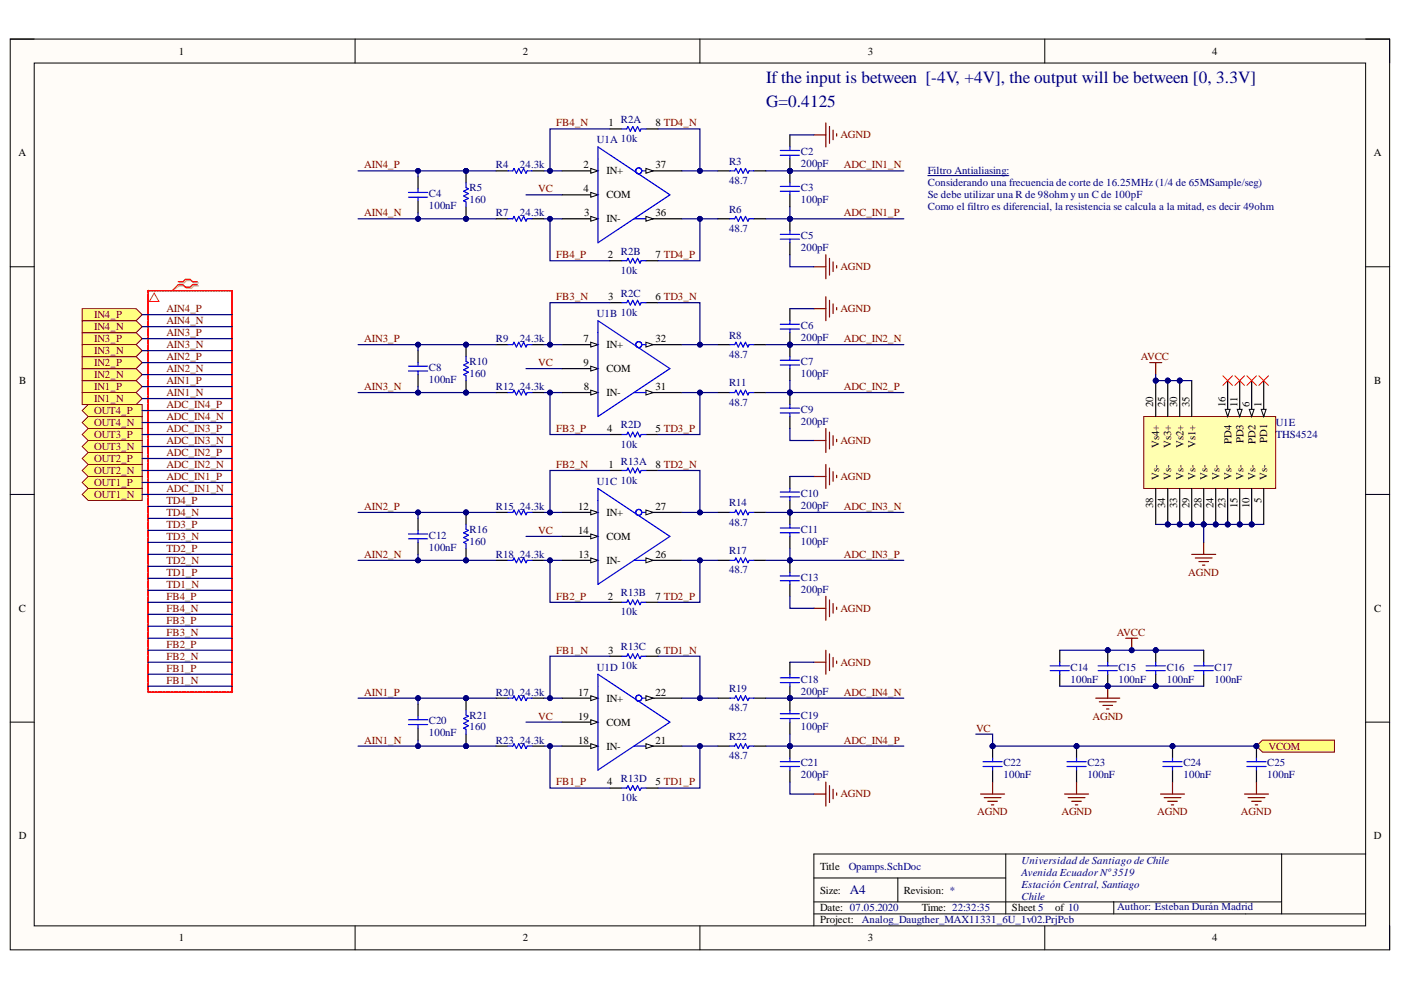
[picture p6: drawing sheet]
<svg xmlns="http://www.w3.org/2000/svg" width="297mm" height="210mm" viewBox="0 0 297 210" stroke-linecap="round" stroke-linejoin="round" font-family="sans-serif">
<defs><g id="words">
<g font-size="3.6" fill="#000080">
<text x="162.4" y="17.6">If the input is between [-4V, +4V], the output will be between [0, 3.3V]</text>
<text x="162.4" y="22.7">G=0.4125</text>
</g>
<text font-size="2.8" fill="#000080" x="180.2" y="189.6">A4</text>
<g font-size="2.3">
<text x="37.9" y="11.6">1</text>
<text x="110.8" y="11.6">2</text>
<text x="184" y="11.6">3</text>
<text x="257" y="11.6">4</text>
<text x="129" y="26.8">1</text>
<text x="139" y="26.8">8 TD4_N</text>
<text x="3.9" y="33.1">A</text>
<text x="123.7" y="35.7">2</text>
<text x="139" y="35.7">37</text>
<text x="291.3" y="33.1">A</text>
<text x="123.7" y="40.8">4</text>
<text x="128.6" y="37">IN+</text>
<text x="123.9" y="45.8">3</text>
<text x="128.6" y="47.1">IN-</text>
<text x="128.6" y="42">COM</text>
<text x="139" y="45.8">36</text>
<text x="128.9" y="54.8">2</text>
<text x="139" y="54.8">7 TD4_P</text>
<text x="128.9" y="63.7">3</text>
<text x="139" y="63.7">6 TD3_N</text>
<text x="123.7" y="72.5">7</text>
<text x="123.7" y="77.6">9</text>
<text x="128.6" y="73.8">IN+</text>
<text x="139" y="72.5">32</text>
<text x="4.1" y="81.4">B</text>
<text x="123.8" y="82.7">8</text>
<text x="128.6" y="78.9">COM</text>
<text x="128.6" y="84">IN-</text>
<text x="139" y="82.7">31</text>
<text x="291.4" y="81.4">B</text>
<text x="244.5" y="86.3" transform="rotate(-90 244.5 86.3)">20</text>
<text x="247" y="86.3" transform="rotate(-90 247 86.3)">25</text>
<text x="249.6" y="86.3" transform="rotate(-90 249.6 86.3)">30</text>
<text x="252.2" y="86.3" transform="rotate(-90 252.2 86.3)">35</text>
<text x="259.8" y="86.3" transform="rotate(-90 259.8 86.3)">16</text>
<text x="262.4" y="86.3" transform="rotate(-90 262.4 86.3)">11</text>
<text x="264.9" y="86.3" transform="rotate(-90 264.9 86.3)">6</text>
<text x="267.4" y="86.3" transform="rotate(-90 267.4 86.3)">1</text>
<text x="128.8" y="91.6">4</text>
<text x="139" y="91.6">5 TD3_P</text>
<text x="245.8" y="95" transform="rotate(-90 245.8 95)">Vs4+</text>
<text x="248.3" y="95" transform="rotate(-90 248.3 95)">Vs3+</text>
<text x="250.9" y="95" transform="rotate(-90 250.9 95)">Vs2+</text>
<text x="253.5" y="95" transform="rotate(-90 253.5 95)">Vs1+</text>
<text x="261.1" y="94.1" transform="rotate(-90 261.1 94.1)">PD4</text>
<text x="263.6" y="94" transform="rotate(-90 263.6 94)">PD3</text>
<text x="266.2" y="94.1" transform="rotate(-90 266.2 94.1)">PD2</text>
<text x="268.7" y="93.9" transform="rotate(-90 268.7 93.9)">PD1</text>
<text x="129" y="99.3">1</text>
<text x="139" y="99.3">8 TD2_N</text>
<text x="245.8" y="101.8" transform="rotate(-90 245.8 101.8)">Vs-</text>
<text x="248.3" y="101.8" transform="rotate(-90 248.3 101.8)">Vs-</text>
<text x="250.9" y="101.8" transform="rotate(-90 250.9 101.8)">Vs-</text>
<text x="253.5" y="101.8" transform="rotate(-90 253.5 101.8)">Vs-</text>
<text x="256" y="101.8" transform="rotate(-90 256 101.8)">Vs-</text>
<text x="258.5" y="101.8" transform="rotate(-90 258.5 101.8)">Vs-</text>
<text x="261.1" y="101.8" transform="rotate(-90 261.1 101.8)">Vs-</text>
<text x="263.6" y="101.8" transform="rotate(-90 263.6 101.8)">Vs-</text>
<text x="266.2" y="101.8" transform="rotate(-90 266.2 101.8)">Vs-</text>
<text x="268.7" y="101.8" transform="rotate(-90 268.7 101.8)">Vs-</text>
<text x="244.5" y="107.8" transform="rotate(-90 244.5 107.8)">38</text>
<text x="247" y="107.8" transform="rotate(-90 247 107.8)">34</text>
<text x="249.6" y="107.7" transform="rotate(-90 249.6 107.7)">33</text>
<text x="252.2" y="107.8" transform="rotate(-90 252.2 107.8)">29</text>
<text x="254.7" y="107.8" transform="rotate(-90 254.7 107.8)">28</text>
<text x="257.3" y="107.8" transform="rotate(-90 257.3 107.8)">24</text>
<text x="259.8" y="107.7" transform="rotate(-90 259.8 107.7)">23</text>
<text x="262.4" y="107.7" transform="rotate(-90 262.4 107.7)">15</text>
<text x="264.9" y="107.8" transform="rotate(-90 264.9 107.8)">10</text>
<text x="267.4" y="106.6" transform="rotate(-90 267.4 106.6)">5</text>
<text x="122.6" y="108.1">12</text>
<text x="122.6" y="113.2">14</text>
<text x="128.6" y="109.4">IN+</text>
<text x="139" y="108.1">27</text>
<text x="122.7" y="118.3">13</text>
<text x="128.6" y="119.5">IN-</text>
<text x="128.6" y="114.5">COM</text>
<text x="139" y="118.3">26</text>
<text x="4" y="129.7">C</text>
<text x="128.9" y="127.1">2</text>
<text x="139" y="127.1">7 TD2_P</text>
<text x="291.4" y="129.7">C</text>
<text x="128.9" y="138.6">3</text>
<text x="139" y="138.6">6 TD1_N</text>
<text x="122.6" y="147.5">17</text>
<text x="128.6" y="148.8">IN+</text>
<text x="139" y="147.5">22</text>
<text x="122.6" y="152.6">19</text>
<text x="128.6" y="153.9">COM</text>
<text x="122.6" y="157.7">18</text>
<text x="128.6" y="158.9">IN-</text>
<text x="139" y="157.7">21</text>
<text x="128.8" y="166.5">4</text>
<text x="139" y="166.5">5 TD1_P</text>
<text x="4" y="178">D</text>
<text x="291.3" y="178">D</text>
<text x="173.9" y="184.4">Title</text>
<text x="173.9" y="189.4">Size:</text>
<text x="191.6" y="189.4">Revision: *</text>
<text x="173.9" y="193.3">Date: 07.05.2020</text>
<text x="173.9" y="195.8">Project:</text>
<text x="195.4" y="193.3">Time: 22:32:35</text>
<text x="214.6" y="193.3">Sheet 5</text>
<text x="223.7" y="193.3">of 10</text>
<text x="37.9" y="199.6">1</text>
<text x="110.8" y="199.6">2</text>
<text x="184" y="199.6">3</text>
<text x="257" y="199.6">4</text>
</g>
<g font-size="2.3" fill="#800000">
<text x="117.9" y="26.8">FB4_N</text>
<text x="178.2" y="29.3">AGND</text>
<text x="77.2" y="35.7">AIN4_P</text>
<text x="178.9" y="35.7">ADC_IN1_N</text>
<text x="114.1" y="40.8">VC</text>
<text x="77.2" y="45.8">AIN4_N</text>
<text x="178.9" y="45.8">ADC_IN1_P</text>
<text x="117.9" y="54.8">FB4_P</text>
<text x="178.2" y="57.3">AGND</text>
<text x="117.9" y="63.7">FB3_N</text>
<text x="20" y="70">IN4_N</text>
<text x="20" y="67.5">IN4_P</text>
<text x="35.3" y="71.3">AIN3_P</text>
<text x="35.3" y="66.2">AIN4_P</text>
<text x="35.3" y="68.7">AIN4_N</text>
<text x="178.2" y="66.2">AGND</text>
<text x="20" y="77.6">IN2_P</text>
<text x="20" y="72.5">IN3_P</text>
<text x="20" y="75.1">IN3_N</text>
<text x="35.3" y="76.3">AIN2_P</text>
<text x="35.3" y="73.8">AIN3_N</text>
<text x="77.2" y="72.5">AIN3_P</text>
<text x="114.1" y="77.6">VC</text>
<text x="178.9" y="72.5">ADC_IN2_N</text>
<text x="241.9" y="76.3">AVCC</text>
<text x="20" y="82.7">IN1_P</text>
<text x="20" y="80.1">IN2_N</text>
<text x="35.3" y="81.4">AIN1_P</text>
<text x="35.3" y="84">AIN1_N</text>
<text x="35.3" y="78.9">AIN2_N</text>
<text x="77.2" y="82.7">AIN3_N</text>
<text x="178.9" y="82.7">ADC_IN2_P</text>
<text x="20" y="85.2">IN1_N</text>
<text x="20" y="87.8">OUT4_P</text>
<text x="35.3" y="89">ADC_IN4_N</text>
<text x="35.3" y="86.5">ADC_IN4_P</text>
<text x="20" y="90.3">OUT4_N</text>
<text x="20" y="92.9">OUT3_P</text>
<text x="20" y="95.4">OUT3_N</text>
<text x="35.3" y="94.2">ADC_IN3_N</text>
<text x="35.3" y="91.6">ADC_IN3_P</text>
<text x="117.9" y="91.6">FB3_P</text>
<text x="178.2" y="94.2">AGND</text>
<text x="20" y="98">OUT2_P</text>
<text x="20" y="100.5">OUT2_N</text>
<text x="35.3" y="99.3">ADC_IN2_N</text>
<text x="35.3" y="96.7">ADC_IN2_P</text>
<text x="35.3" y="101.8">ADC_IN1_P</text>
<text x="117.9" y="99.3">FB2_N</text>
<text x="178.2" y="101.8">AGND</text>
<text x="20" y="105.6">OUT1_N</text>
<text x="20" y="103.1">OUT1_P</text>
<text x="35.3" y="104.3">ADC_IN1_N</text>
<text x="35.3" y="106.9">TD4_P</text>
<text x="35.3" y="111.9">TD3_P</text>
<text x="35.3" y="109.4">TD4_N</text>
<text x="77.2" y="108.1">AIN2_P</text>
<text x="114.1" y="113.2">VC</text>
<text x="178.9" y="108.1">ADC_IN3_N</text>
<text x="35.3" y="117">TD2_P</text>
<text x="35.3" y="119.5">TD2_N</text>
<text x="35.3" y="114.5">TD3_N</text>
<text x="77.2" y="118.3">AIN2_N</text>
<text x="178.9" y="118.3">ADC_IN3_P</text>
<text x="35.3" y="124.6">TD1_N</text>
<text x="35.3" y="122.1">TD1_P</text>
<text x="251.9" y="122.1">AGND</text>
<text x="35.3" y="127.1">FB4_P</text>
<text x="35.3" y="129.7">FB4_N</text>
<text x="117.9" y="127.1">FB2_P</text>
<text x="178.2" y="129.7">AGND</text>
<text x="35.3" y="132.2">FB3_P</text>
<text x="35.3" y="134.8">FB3_N</text>
<text x="35.3" y="137.4">FB2_P</text>
<text x="236.8" y="134.8">AVCC</text>
<text x="35.3" y="139.9">FB2_N</text>
<text x="35.3" y="142.4">FB1_P</text>
<text x="117.9" y="138.6">FB1_N</text>
<text x="178.2" y="141.2">AGND</text>
<text x="35.3" y="145">FB1_N</text>
<text x="77.2" y="147.5">AIN1_P</text>
<text x="178.9" y="147.5">ADC_IN4_N</text>
<text x="114.1" y="152.6">VC</text>
<text x="206.9" y="155.1">VC</text>
<text x="231.6" y="152.6">AGND</text>
<text x="77.2" y="157.7">AIN1_N</text>
<text x="178.9" y="157.7">ADC_IN4_P</text>
<text x="269" y="158.9">VCOM</text>
<text x="117.9" y="166.5">FB1_P</text>
<text x="178.2" y="169.1">AGND</text>
<text x="207.2" y="172.9">AGND</text>
<text x="225" y="172.9">AGND</text>
<text x="245.3" y="172.9">AGND</text>
<text x="263.1" y="172.9">AGND</text>
</g>
<g font-size="2.3" fill="#000080">
<text x="131.6" y="26">R2A</text>
<text x="105.2" y="35.7">R4</text>
<text x="110.2" y="35.7">24.3k</text>
<text x="126.6" y="30.4">U1A 10k</text>
<text x="154.6" y="34.9">R3</text>
<text x="169.8" y="32.9">C2</text>
<text x="169.8" y="35.4">200pF</text>
<text x="90.9" y="41.8">C4</text>
<text x="99.6" y="40.5">R5</text>
<text x="154.6" y="39">48.7</text>
<text x="169.8" y="40.5">C3</text>
<text x="196.7" y="39.5">Considerando una frecuencia de corte de 16.25MHz (1/4 de 65MSample/seg)</text>
<text x="196.7" y="37">Filtro Antialiasing:</text>
<text x="90.9" y="44.3">100nF</text>
<text x="99.6" y="43">160</text>
<text x="105.2" y="45.8">R7</text>
<text x="110.2" y="45.8">24.3k</text>
<text x="154.6" y="45.1">R6</text>
<text x="169.8" y="43">100pF</text>
<text x="196.7" y="42">Se debe utilizar una R de 98ohm y un C de 100pF</text>
<text x="196.7" y="44.6">Como el filtro es diferencial, la resistencia se calcula a la mitad, es decir 49ohm</text>
<text x="154.6" y="49.1">48.7</text>
<text x="169.8" y="50.7">C5</text>
<text x="169.8" y="53.3">200pF</text>
<text x="131.6" y="54">R2B</text>
<text x="131.6" y="58.1">10k</text>
<text x="131.6" y="62.9">R2C</text>
<text x="126.6" y="67.2">U1B 10k</text>
<text x="154.6" y="71.8">R8</text>
<text x="169.8" y="69.7">C6</text>
<text x="99.6" y="77.4">R10</text>
<text x="105.2" y="72.5">R9</text>
<text x="110.2" y="72.5">24.3k</text>
<text x="154.6" y="75.8">48.7</text>
<text x="169.8" y="77.4">C7</text>
<text x="169.8" y="72.3">200pF</text>
<text x="90.9" y="78.6">C8</text>
<text x="90.9" y="81.2">100nF</text>
<text x="99.6" y="79.9">160</text>
<text x="105.2" y="82.7">R12</text>
<text x="110.2" y="82.7">24.3k</text>
<text x="154.6" y="81.9">R11</text>
<text x="169.8" y="79.9">100pF</text>
<text x="154.6" y="86">48.7</text>
<text x="169.8" y="87.5">C9</text>
<text x="131.6" y="90.8">R2D</text>
<text x="131.6" y="94.9">10k</text>
<text x="169.8" y="90">200pF</text>
<text x="270.5" y="90.3">U1E</text>
<text x="270.5" y="92.9">THS4524</text>
<text x="131.6" y="98.5">R13A</text>
<text x="126.6" y="102.8">U1C 10k</text>
<text x="154.6" y="107.4">R14</text>
<text x="169.8" y="105.3">C10</text>
<text x="169.8" y="107.9">200pF</text>
<text x="99.6" y="112.9">R16</text>
<text x="105.2" y="108.1">R15</text>
<text x="110.2" y="108.1">24.3k</text>
<text x="154.6" y="111.4">48.7</text>
<text x="169.8" y="112.9">C11</text>
<text x="90.9" y="114.2">C12</text>
<text x="90.9" y="116.8">100nF</text>
<text x="99.6" y="115.5">160</text>
<text x="105.2" y="118.3">R18</text>
<text x="110.2" y="118.3">24.3k</text>
<text x="154.6" y="117.5">R17</text>
<text x="169.8" y="115.5">100pF</text>
<text x="154.6" y="121.6">48.7</text>
<text x="169.8" y="123.1">C13</text>
<text x="169.8" y="125.6">200pF</text>
<text x="131.6" y="126.4">R13B</text>
<text x="131.6" y="130.4">10k</text>
<text x="131.6" y="137.9">R13C</text>
<text x="126.6" y="142.2">U1D 10k</text>
<text x="227" y="142.2">C14</text>
<text x="237.1" y="142.2">C15</text>
<text x="247.4" y="142.2">C16</text>
<text x="257.5" y="142.2">C17</text>
<text x="105.2" y="147.5">R20</text>
<text x="110.2" y="147.5">24.3k</text>
<text x="154.6" y="146.8">R19</text>
<text x="169.8" y="144.7">C18</text>
<text x="169.8" y="147.3">200pF</text>
<text x="227" y="144.7">100nF</text>
<text x="237.1" y="144.7">100nF</text>
<text x="247.4" y="144.7">100nF</text>
<text x="257.5" y="144.7">100nF</text>
<text x="90.9" y="153.6">C20</text>
<text x="99.6" y="152.3">R21</text>
<text x="99.6" y="154.9">160</text>
<text x="154.6" y="150.8">48.7</text>
<text x="169.8" y="152.3">C19</text>
<text x="169.8" y="154.9">100pF</text>
<text x="90.9" y="156.1">100nF</text>
<text x="105.2" y="157.7">R23</text>
<text x="110.2" y="157.7">24.3k</text>
<text x="154.6" y="156.9">R22</text>
<text x="154.6" y="161">48.7</text>
<text x="131.6" y="165.8">R13D</text>
<text x="169.8" y="162.5">C21</text>
<text x="169.8" y="165">200pF</text>
<text x="212.8" y="162.5">C22</text>
<text x="212.8" y="165">100nF</text>
<text x="230.5" y="162.5">C23</text>
<text x="230.5" y="165">100nF</text>
<text x="250.9" y="162.5">C24</text>
<text x="250.9" y="165">100nF</text>
<text x="268.7" y="162.5">C25</text>
<text x="268.7" y="165">100nF</text>
<text x="131.6" y="169.8">10k</text>
<text x="180" y="184.4">Opamps.SchDoc</text>
<text x="216.6" y="185.6">Avenida Ecuador Nº3519</text>
<text x="216.6" y="183.1">Universidad de Santiago de Chile</text>
<text x="216.6" y="188.2">Estación Central, Santiago</text>
<text x="216.6" y="190.7">Chile</text>
<text x="182.7" y="195.8">Analog_Daugther_MAX11331_6U_1v02.PrjPcb</text>
<text x="236.9" y="193">Author: Esteban Durán Madrid</text>
</g>
</g></defs>
<path d="M2.2 8.3h292.4v193.1h-292.4z" fill-rule="evenodd" fill="#fffcf8"/>
<path d="M2.2 8.3h292.4v193.1h-292.4z" fill="none" stroke="#000" stroke-width=".21"/>
<path d="M7.3 13.4h282.2v182.9h-282.2z" fill-rule="evenodd" fill="#fffcf8"/>
<g fill="none" stroke="#000" stroke-width=".21">
<path d="M2.2 8.3h5.1M7.3 13.4h282.2v182.9h-282.2zM75.3 8.3v5.1M148.4 8.3v5.1M221.5 8.3v5.1M289.5 8.3h5.1v5.1M2.2 56.6h5.1M289.5 56.6h5.1M2.2 104.8h5.1M289.5 104.8h5.1M2.2 153.1h5.1M289.5 153.1h5.1"/>
<path d="M75.3 196.3v5.1M148.4 196.3v5.1M221.5 196.3v5.1M294.6 196.3v5.1"/>
</g>
<path d="M31.4 61.6h17.8v85.2h-17.8z" fill-rule="evenodd" fill="#fff"/>
<path d="M172.6 186.2h40.6M172.6 193.8h116.9M172.6 191.2h99.1M190.4 186.2v5M213.2 181.1v12.7M236.1 191.2v2.6M271.7 181.1v12.7M289.5 181.1h-116.9v15.2" fill="none" stroke="#000" stroke-width=".21"/>
<path d="M252.7 117.5h5.1M253.4 118.3h3.6M254.2 119.1h2M255 119.8h.5M255.2 115v2.5" fill="none" stroke="#800000" stroke-width=".25"/>
<path d="M152.2 36.2h2.6M159.8 36.2h2.6M152.2 46.4h2.6M159.8 46.4h2.6" fill="none" stroke="#000" stroke-width=".25"/>
<path d="M154.8 36.2h1l.2-.5 .5 1 .5-1 .6 1 .5-1 .5 1 .2-.5h1M154.8 46.4h1l.2-.5 .5 1 .5-1 .6 1 .5-1 .5 1 .2-.5h1" fill="none" stroke="#00f" stroke-width=".25"/>
<circle cx="167.5" cy="36.2" r=".51" fill="#000080"/>
<circle cx="167.5" cy="36.2" r=".51" fill="none" stroke="#000080" stroke-width=".21"/>
<path d="M167.5 36.2v2.6" fill="none" stroke="#000" stroke-width=".25"/>
<circle cx="167.5" cy="36.2" r=".51" fill="#000080"/>
<circle cx="167.5" cy="36.2" r=".51" fill="none" stroke="#000080" stroke-width=".21"/>
<path d="M167.5 41.3v2.6" fill="none" stroke="#000" stroke-width=".25"/>
<path d="M165.4 39.5h4.1M167.5 38.8v.7M165.4 40.5h4.1M167.5 40.5v.8" fill="none" stroke="#00f" stroke-width=".25"/>
<circle cx="167.5" cy="36.2" r=".51" fill="#000080"/>
<circle cx="167.5" cy="36.2" r=".51" fill="none" stroke="#000080" stroke-width=".21"/>
<path d="M167.5 28.6v2.5M167.5 33.7v2.5" fill="none" stroke="#000" stroke-width=".25"/>
<circle cx="167.5" cy="36.2" r=".51" fill="#000080"/>
<circle cx="167.5" cy="36.2" r=".51" fill="none" stroke="#000080" stroke-width=".21"/>
<path d="M165.4 32.9h4.1M165.4 31.9h4.1M167.5 31.1v.8M167.5 32.9v.8" fill="none" stroke="#00f" stroke-width=".25"/>
<circle cx="167.5" cy="46.4" r=".51" fill="#000080"/>
<circle cx="167.5" cy="46.4" r=".51" fill="none" stroke="#000080" stroke-width=".21"/>
<path d="M167.5 46.4v2.5" fill="none" stroke="#000" stroke-width=".25"/>
<circle cx="167.5" cy="46.4" r=".51" fill="#000080"/>
<circle cx="167.5" cy="46.4" r=".51" fill="none" stroke="#000080" stroke-width=".21"/>
<path d="M167.5 51.5v2.5M152.2 73.1h2.6M159.8 73.1h2.6M152.2 83.2h2.6M159.8 83.2h2.6" fill="none" stroke="#000" stroke-width=".25"/>
<path d="M165.4 50.7h4.1M165.4 49.7h4.1M167.5 48.9v.8M167.5 50.7v.8M154.8 73.1h1l.2-.5 .5 1 .5-1 .6 1 .5-1 .5 1 .2-.5h1M154.8 83.2h1l.2-.5 .5 1 .5-1 .6 1 .5-1 .5 1 .2-.5h1" fill="none" stroke="#00f" stroke-width=".25"/>
<path d="M172.6 28.6h2.5M175.1 26.1v5M175.9 26.8v3.6M176.6 27.6v2M177.4 28.3v.6M172.6 56.6h2.5M175.1 54v5.1M175.9 54.8v3.5M176.6 55.5v2.1M177.4 56.3v.5" fill="none" stroke="#800000" stroke-width=".25"/>
<circle cx="167.5" cy="73.1" r=".51" fill="#000080"/>
<circle cx="167.5" cy="73.1" r=".51" fill="none" stroke="#000080" stroke-width=".21"/>
<path d="M167.5 73.1v2.5" fill="none" stroke="#000" stroke-width=".25"/>
<circle cx="167.5" cy="73.1" r=".51" fill="#000080"/>
<circle cx="167.5" cy="73.1" r=".51" fill="none" stroke="#000080" stroke-width=".21"/>
<path d="M167.5 78.2v2.5" fill="none" stroke="#000" stroke-width=".25"/>
<path d="M165.4 77.4h4.1M165.4 76.4h4.1M167.5 75.6v.8M167.5 77.4v.8" fill="none" stroke="#00f" stroke-width=".25"/>
<circle cx="167.5" cy="73.1" r=".51" fill="#000080"/>
<circle cx="167.5" cy="73.1" r=".51" fill="none" stroke="#000080" stroke-width=".21"/>
<path d="M167.5 65.4v2.6M167.5 70.5v2.6" fill="none" stroke="#000" stroke-width=".25"/>
<circle cx="167.5" cy="73.1" r=".51" fill="#000080"/>
<circle cx="167.5" cy="73.1" r=".51" fill="none" stroke="#000080" stroke-width=".21"/>
<path d="M165.4 69.8h4.1M165.4 68.8h4.1M167.5 68v.8M167.5 69.8v.7" fill="none" stroke="#00f" stroke-width=".25"/>
<circle cx="167.5" cy="83.2" r=".51" fill="#000080"/>
<circle cx="167.5" cy="83.2" r=".51" fill="none" stroke="#000080" stroke-width=".21"/>
<path d="M167.5 83.2v2.6" fill="none" stroke="#000" stroke-width=".25"/>
<circle cx="167.5" cy="83.2" r=".51" fill="#000080"/>
<circle cx="167.5" cy="83.2" r=".51" fill="none" stroke="#000080" stroke-width=".21"/>
<path d="M167.5 88.3v2.6M152.2 108.6h2.6M152.2 118.8h2.6M159.8 108.6h2.6M159.8 118.8h2.6" fill="none" stroke="#000" stroke-width=".25"/>
<path d="M165.4 87.6h4.1M165.4 86.5h4.1M167.5 85.8v.7M167.5 87.6v.7M154.8 108.6h1l.2-.5 .5 1.1 .5-1.1 .6 1.1 .5-1.1 .5 1.1 .2-.6h1M154.8 118.8h1l.2-.5 .5 1 .5-1 .6 1 .5-1 .5 1 .2-.5h1" fill="none" stroke="#00f" stroke-width=".25"/>
<path d="M172.6 65.4h2.5M175.1 62.9v5.1M175.9 63.7v3.5M176.6 64.4v2.1M177.4 65.2v.5M172.6 93.4h2.5M175.1 90.9v5M175.9 91.6v3.6M176.6 92.4v2M177.4 93.1v.6" fill="none" stroke="#800000" stroke-width=".25"/>
<circle cx="167.5" cy="108.6" r=".51" fill="#000080"/>
<circle cx="167.5" cy="108.6" r=".51" fill="none" stroke="#000080" stroke-width=".21"/>
<path d="M167.5 108.6v2.6" fill="none" stroke="#000" stroke-width=".25"/>
<circle cx="167.5" cy="108.6" r=".51" fill="#000080"/>
<circle cx="167.5" cy="108.6" r=".51" fill="none" stroke="#000080" stroke-width=".21"/>
<path d="M167.5 113.7v2.6" fill="none" stroke="#000" stroke-width=".25"/>
<path d="M165.4 113h4.1M165.4 111.9h4.1M167.5 111.2v.7M167.5 113v.7" fill="none" stroke="#00f" stroke-width=".25"/>
<circle cx="167.5" cy="108.6" r=".51" fill="#000080"/>
<circle cx="167.5" cy="108.6" r=".51" fill="none" stroke="#000080" stroke-width=".21"/>
<path d="M167.5 101v2.6M167.5 106.1v2.5" fill="none" stroke="#000" stroke-width=".25"/>
<circle cx="167.5" cy="108.6" r=".51" fill="#000080"/>
<circle cx="167.5" cy="108.6" r=".51" fill="none" stroke="#000080" stroke-width=".21"/>
<path d="M165.4 105.3h4.1M165.4 104.3h4.1M167.5 103.6v.7M167.5 105.3v.8" fill="none" stroke="#00f" stroke-width=".25"/>
<circle cx="167.5" cy="118.8" r=".51" fill="#000080"/>
<circle cx="167.5" cy="118.8" r=".51" fill="none" stroke="#000080" stroke-width=".21"/>
<path d="M167.5 118.8v2.6" fill="none" stroke="#000" stroke-width=".25"/>
<circle cx="167.5" cy="118.8" r=".51" fill="#000080"/>
<circle cx="167.5" cy="118.8" r=".51" fill="none" stroke="#000080" stroke-width=".21"/>
<path d="M167.5 123.9v2.5M152.2 148h2.6M152.2 158.2h2.6M159.8 148h2.6M159.8 158.2h2.6" fill="none" stroke="#000" stroke-width=".25"/>
<path d="M165.4 123.1h4.1M165.4 122.1h4.1M167.5 121.4v.7M167.5 123.1v.8M154.8 148h1l.2-.5 .5 1 .5-1 .6 1 .5-1 .5 1 .2-.5h1M154.8 158.2h1l.2-.5 .5 1 .5-1 .6 1 .5-1 .5 1 .2-.5h1" fill="none" stroke="#00f" stroke-width=".25"/>
<path d="M175.1 98.5v5.1M175.9 99.2v3.6M172.6 101h2.5M176.6 100v2M177.4 100.8v.5M172.6 129h2.5M175.1 126.4v5.1M175.9 127.2v3.6M176.6 128v2M177.4 128.7v.5" fill="none" stroke="#800000" stroke-width=".25"/>
<circle cx="167.5" cy="148" r=".51" fill="#000080"/>
<circle cx="167.5" cy="148" r=".51" fill="none" stroke="#000080" stroke-width=".21"/>
<path d="M167.5 148v2.6" fill="none" stroke="#000" stroke-width=".25"/>
<circle cx="167.5" cy="148" r=".51" fill="#000080"/>
<circle cx="167.5" cy="148" r=".51" fill="none" stroke="#000080" stroke-width=".21"/>
<path d="M167.5 153.1v2.6" fill="none" stroke="#000" stroke-width=".25"/>
<path d="M165.4 152.3h4.1M165.4 151.3h4.1M167.5 150.6v.7M167.5 152.3v.8" fill="none" stroke="#00f" stroke-width=".25"/>
<circle cx="167.5" cy="148" r=".51" fill="#000080"/>
<circle cx="167.5" cy="148" r=".51" fill="none" stroke="#000080" stroke-width=".21"/>
<path d="M167.5 140.4v2.6M167.5 145.5v2.5" fill="none" stroke="#000" stroke-width=".25"/>
<circle cx="167.5" cy="148" r=".51" fill="#000080"/>
<circle cx="167.5" cy="148" r=".51" fill="none" stroke="#000080" stroke-width=".21"/>
<path d="M165.4 144.7h4.1M165.4 143.7h4.1M167.5 143v.7M167.5 144.7v.8" fill="none" stroke="#00f" stroke-width=".25"/>
<circle cx="167.5" cy="158.2" r=".51" fill="#000080"/>
<circle cx="167.5" cy="158.2" r=".51" fill="none" stroke="#000080" stroke-width=".21"/>
<path d="M167.5 158.2v2.5" fill="none" stroke="#000" stroke-width=".25"/>
<circle cx="167.5" cy="158.2" r=".51" fill="#000080"/>
<circle cx="167.5" cy="158.2" r=".51" fill="none" stroke="#000080" stroke-width=".21"/>
<path d="M167.5 163.3v2.5" fill="none" stroke="#000" stroke-width=".25"/>
<path d="M165.4 162.5h4.1M165.4 161.5h4.1M167.5 160.7v.8M167.5 162.5v.8" fill="none" stroke="#00f" stroke-width=".25"/>
<path d="M243.8 76.9h2.5M245 76.9v2.5M175.1 137.9v5.1M175.9 138.6v3.6M176.6 139.4v2M172.6 140.4h2.5M177.4 140.2v.5M172.6 168.4h2.5M175.1 165.8v5.1M175.9 166.6v3.5M176.6 167.3v2.1M177.4 168.1v.5" fill="none" stroke="#800000" stroke-width=".25"/>
<circle cx="98.8" cy="46.4" r=".51" fill="#000080"/>
<circle cx="98.8" cy="46.4" r=".51" fill="none" stroke="#000080" stroke-width=".21"/>
<circle cx="98.8" cy="36.2" r=".51" fill="#000080"/>
<circle cx="98.8" cy="36.2" r=".51" fill="none" stroke="#000080" stroke-width=".21"/>
<path d="M98.8 43.9v2.5" fill="none" stroke="#000" stroke-width=".25"/>
<circle cx="98.8" cy="46.4" r=".51" fill="#000080"/>
<circle cx="98.8" cy="46.4" r=".51" fill="none" stroke="#000080" stroke-width=".21"/>
<path d="M98.8 36.2v2.6" fill="none" stroke="#000" stroke-width=".25"/>
<circle cx="98.8" cy="36.2" r=".51" fill="#000080"/>
<circle cx="98.8" cy="36.2" r=".51" fill="none" stroke="#000080" stroke-width=".21"/>
<path d="M98.8 38.8v1l.5 .2-1 .5 1 .6-1 .5 1 .5-1 .5 .5 .2v1.1" fill="none" stroke="#00f" stroke-width=".25"/>
<circle cx="98.8" cy="83.2" r=".51" fill="#000080"/>
<circle cx="98.8" cy="83.2" r=".51" fill="none" stroke="#000080" stroke-width=".21"/>
<circle cx="98.8" cy="73.1" r=".51" fill="#000080"/>
<circle cx="98.8" cy="73.1" r=".51" fill="none" stroke="#000080" stroke-width=".21"/>
<path d="M98.8 80.7v2.5" fill="none" stroke="#000" stroke-width=".25"/>
<circle cx="98.8" cy="83.2" r=".51" fill="#000080"/>
<circle cx="98.8" cy="83.2" r=".51" fill="none" stroke="#000080" stroke-width=".21"/>
<path d="M98.8 73.1v2.5" fill="none" stroke="#000" stroke-width=".25"/>
<circle cx="98.8" cy="73.1" r=".51" fill="#000080"/>
<circle cx="98.8" cy="73.1" r=".51" fill="none" stroke="#000080" stroke-width=".21"/>
<path d="M98.8 75.6v1l.5 .3-1 .5 1 .5-1 .5 1 .5-1 .5 .5 .3v1" fill="none" stroke="#00f" stroke-width=".25"/>
<circle cx="98.8" cy="118.8" r=".51" fill="#000080"/>
<circle cx="98.8" cy="118.8" r=".51" fill="none" stroke="#000080" stroke-width=".21"/>
<circle cx="98.8" cy="108.6" r=".51" fill="#000080"/>
<circle cx="98.8" cy="108.6" r=".51" fill="none" stroke="#000080" stroke-width=".21"/>
<path d="M98.8 116.3v2.5" fill="none" stroke="#000" stroke-width=".25"/>
<circle cx="98.8" cy="118.8" r=".51" fill="#000080"/>
<circle cx="98.8" cy="118.8" r=".51" fill="none" stroke="#000080" stroke-width=".21"/>
<path d="M98.8 108.6v2.6" fill="none" stroke="#000" stroke-width=".25"/>
<circle cx="98.8" cy="108.6" r=".51" fill="#000080"/>
<circle cx="98.8" cy="108.6" r=".51" fill="none" stroke="#000080" stroke-width=".21"/>
<path d="M98.8 111.2v1l.5 .3-1 .5 1 .5-1 .5 1 .5-1 .5 .5 .2v1.1" fill="none" stroke="#00f" stroke-width=".25"/>
<circle cx="98.8" cy="158.2" r=".51" fill="#000080"/>
<circle cx="98.8" cy="158.2" r=".51" fill="none" stroke="#000080" stroke-width=".21"/>
<circle cx="98.8" cy="148" r=".51" fill="#000080"/>
<circle cx="98.8" cy="148" r=".51" fill="none" stroke="#000080" stroke-width=".21"/>
<path d="M98.8 155.7v2.5" fill="none" stroke="#000" stroke-width=".25"/>
<circle cx="98.8" cy="158.2" r=".51" fill="#000080"/>
<circle cx="98.8" cy="158.2" r=".51" fill="none" stroke="#000080" stroke-width=".21"/>
<path d="M98.8 148v2.6" fill="none" stroke="#000" stroke-width=".25"/>
<circle cx="98.8" cy="148" r=".51" fill="#000080"/>
<circle cx="98.8" cy="148" r=".51" fill="none" stroke="#000080" stroke-width=".21"/>
<path d="M98.8 150.6v1l.5 .2-1 .5 1 .6-1 .5 1 .5-1 .5 .5 .2v1.1M222.7 142.2h4M222.7 141.2h4M224.7 140.4v.8M224.7 142.2v.8" fill="none" stroke="#00f" stroke-width=".25"/>
<path d="M224.7 137.9v2.5M224.7 143v2.5" fill="none" stroke="#000" stroke-width=".25"/>
<circle cx="234.9" cy="137.9" r=".51" fill="#000080"/>
<circle cx="234.9" cy="137.9" r=".51" fill="none" stroke="#000080" stroke-width=".21"/>
<circle cx="234.9" cy="145.5" r=".51" fill="#000080"/>
<circle cx="234.9" cy="145.5" r=".51" fill="none" stroke="#000080" stroke-width=".21"/>
<path d="M234.9 137.9v2.5" fill="none" stroke="#000" stroke-width=".25"/>
<circle cx="234.9" cy="137.9" r=".51" fill="#000080"/>
<circle cx="234.9" cy="137.9" r=".51" fill="none" stroke="#000080" stroke-width=".21"/>
<path d="M234.9 143v2.5" fill="none" stroke="#000" stroke-width=".25"/>
<circle cx="234.9" cy="145.5" r=".51" fill="#000080"/>
<circle cx="234.9" cy="145.5" r=".51" fill="none" stroke="#000080" stroke-width=".21"/>
<path d="M232.8 142.2h4.1M232.8 141.2h4.1M234.9 140.4v.8M234.9 142.2v.8" fill="none" stroke="#00f" stroke-width=".25"/>
<circle cx="245" cy="137.9" r=".51" fill="#000080"/>
<circle cx="245" cy="137.9" r=".51" fill="none" stroke="#000080" stroke-width=".21"/>
<circle cx="245" cy="145.5" r=".51" fill="#000080"/>
<circle cx="245" cy="145.5" r=".51" fill="none" stroke="#000080" stroke-width=".21"/>
<path d="M245 137.9v2.5" fill="none" stroke="#000" stroke-width=".25"/>
<circle cx="245" cy="137.9" r=".51" fill="#000080"/>
<circle cx="245" cy="137.9" r=".51" fill="none" stroke="#000080" stroke-width=".21"/>
<path d="M245 143v2.5" fill="none" stroke="#000" stroke-width=".25"/>
<circle cx="245" cy="145.5" r=".51" fill="#000080"/>
<circle cx="245" cy="145.5" r=".51" fill="none" stroke="#000080" stroke-width=".21"/>
<path d="M243 142.2h4.1M243 141.2h4.1M245 140.4v.8M245 142.2v.8" fill="none" stroke="#00f" stroke-width=".25"/>
<path d="M232.3 148h5.1M233.1 148.8h3.5M233.8 149.6h2.1M234.6 150.3h.5M234.9 145.5v2.5" fill="none" stroke="#800000" stroke-width=".25"/>
<circle cx="234.9" cy="145.5" r=".51" fill="#000080"/>
<circle cx="234.9" cy="145.5" r=".51" fill="none" stroke="#000080" stroke-width=".21"/>
<path d="M255.2 137.9v2.5M255.2 143v2.5" fill="none" stroke="#000" stroke-width=".25"/>
<path d="M253.2 142.2h4M253.2 141.2h4M255.2 140.4v.8M255.2 142.2v.8" fill="none" stroke="#00f" stroke-width=".25"/>
<path d="M238.7 135.3h2.5M239.9 135.3v2.6" fill="none" stroke="#800000" stroke-width=".25"/>
<circle cx="239.9" cy="137.9" r=".51" fill="#000080"/>
<circle cx="239.9" cy="137.9" r=".51" fill="none" stroke="#000080" stroke-width=".21"/>
<circle cx="210.5" cy="158.2" r=".51" fill="#000080"/>
<circle cx="210.5" cy="158.2" r=".51" fill="none" stroke="#000080" stroke-width=".21"/>
<path d="M210.4 158.2v2.5M210.4 163.3v2.5" fill="none" stroke="#000" stroke-width=".25"/>
<circle cx="210.5" cy="158.2" r=".51" fill="#000080"/>
<circle cx="210.5" cy="158.2" r=".51" fill="none" stroke="#000080" stroke-width=".21"/>
<path d="M208.4 161.5h4.1M208.4 162.5h4.1M210.4 160.7v.8M210.4 162.5v.8" fill="none" stroke="#00f" stroke-width=".25"/>
<path d="M207.9 168.4h5.1M208.7 169.1h3.5M209.4 169.9h2.1M210.2 170.7h.5M210.4 165.8v2.6" fill="none" stroke="#800000" stroke-width=".25"/>
<circle cx="228.2" cy="158.2" r=".51" fill="#000080"/>
<circle cx="228.2" cy="158.2" r=".51" fill="none" stroke="#000080" stroke-width=".21"/>
<path d="M228.2 158.2v2.5M228.2 163.3v2.5" fill="none" stroke="#000" stroke-width=".25"/>
<circle cx="228.2" cy="158.2" r=".51" fill="#000080"/>
<circle cx="228.2" cy="158.2" r=".51" fill="none" stroke="#000080" stroke-width=".21"/>
<path d="M226.2 161.5h4.1M226.2 162.5h4.1M228.2 160.7v.8M228.2 162.5v.8" fill="none" stroke="#00f" stroke-width=".25"/>
<path d="M225.7 168.4h5.1M226.5 169.1h3.5M227.2 169.9h2.1M228 170.7h.5M228.2 165.8v2.6" fill="none" stroke="#800000" stroke-width=".25"/>
<circle cx="248.6" cy="158.2" r=".51" fill="#000080"/>
<circle cx="248.6" cy="158.2" r=".51" fill="none" stroke="#000080" stroke-width=".21"/>
<path d="M248.6 158.2v2.5M248.6 163.3v2.5" fill="none" stroke="#000" stroke-width=".25"/>
<circle cx="248.6" cy="158.2" r=".51" fill="#000080"/>
<circle cx="248.6" cy="158.2" r=".51" fill="none" stroke="#000080" stroke-width=".21"/>
<path d="M246.6 161.5h4M246.6 162.5h4M248.6 160.7v.8M248.6 162.5v.8" fill="none" stroke="#00f" stroke-width=".25"/>
<path d="M246.1 168.4h5M246.8 169.1h3.6M247.6 169.9h2M248.3 170.7h.5M248.6 165.8v2.6" fill="none" stroke="#800000" stroke-width=".25"/>
<circle cx="266.4" cy="158.2" r=".51" fill="#000080"/>
<circle cx="266.4" cy="158.2" r=".51" fill="none" stroke="#000080" stroke-width=".21"/>
<path d="M266.4 158.2v2.5M266.4 163.3v2.5" fill="none" stroke="#000" stroke-width=".25"/>
<circle cx="266.4" cy="158.2" r=".51" fill="#000080"/>
<circle cx="266.4" cy="158.2" r=".51" fill="none" stroke="#000080" stroke-width=".21"/>
<path d="M264.4 161.5h4M264.4 162.5h4M266.4 160.7v.8M266.4 162.5v.8" fill="none" stroke="#00f" stroke-width=".25"/>
<path d="M263.9 168.4h5M264.6 169.1h3.6M265.4 169.9h2M266.1 170.7h.5M266.4 165.8v2.6" fill="none" stroke="#800000" stroke-width=".25"/>
<path d="M266.4 158.2l1.3-1.3h15.2v2.6h-15.2z" fill-rule="evenodd" fill="#ffff80"/>
<path d="M266.4 158.2l1.3-1.3h15.2v2.6h-15.2z" fill="none" stroke="#800000" stroke-width=".21"/>
<circle cx="266.4" cy="158.2" r=".51" fill="#000080"/>
<circle cx="266.4" cy="158.2" r=".51" fill="none" stroke="#000080" stroke-width=".21"/>
<path d="M119.2 36.2h7.6" fill="none" stroke="#000" stroke-width=".25"/>
<path d="M125.3 35.7l1.5 .5-1.5 .5z" fill="#f8fcff"/>
<path d="M125.3 35.7l1.5 .5-1.5 .5z" fill="none" stroke="#000" stroke-width=".21"/>
<path d="M119.2 46.4h7.6" fill="none" stroke="#000" stroke-width=".25"/>
<path d="M125.3 45.9l1.5 .5-1.5 .5z" fill="#f8fcff"/>
<path d="M125.3 45.9l1.5 .5-1.5 .5z" fill="none" stroke="#000" stroke-width=".21"/>
<path d="M119.2 41.3h7.6" fill="none" stroke="#000" stroke-width=".25"/>
<path d="M125.3 40.8l1.5 .5-1.5 .5z" fill="#f8fcff"/>
<path d="M125.3 40.8l1.5 .5-1.5 .5z" fill="none" stroke="#000" stroke-width=".21"/>
<g fill="none" stroke="#00f" stroke-width=".25">
<path d="M126.8 31.1l15.2 10.2-15.2 10.2zM136.2 36.2h.8M134.4 46.4h2.6"/>
<circle cx="135.4" cy="36.2" r=".64"/>
</g>
<path d="M137 36.2h7.6" fill="none" stroke="#000" stroke-width=".25"/>
<path d="M137 35.7l1.5 .5-1.5 .5z" fill="#f8fcff"/>
<path d="M137 35.7l1.5 .5-1.5 .5z" fill="none" stroke="#000" stroke-width=".21"/>
<path d="M137 46.4h7.6" fill="none" stroke="#000" stroke-width=".25"/>
<path d="M137 45.9l1.5 .5-1.5 .5z" fill="#f8fcff"/>
<path d="M137 45.9l1.5 .5-1.5 .5z" fill="none" stroke="#000" stroke-width=".21"/>
<path d="M119.2 73.1h7.6" fill="none" stroke="#000" stroke-width=".25"/>
<path d="M125.3 72.6l1.5 .5-1.5 .5z" fill="#f8fcff"/>
<path d="M125.3 72.6l1.5 .5-1.5 .5z" fill="none" stroke="#000" stroke-width=".21"/>
<path d="M119.2 78.2h7.6" fill="none" stroke="#000" stroke-width=".25"/>
<path d="M125.3 77.6l1.5 .6-1.5 .5z" fill="#f8fcff"/>
<path d="M125.3 77.6l1.5 .6-1.5 .5z" fill="none" stroke="#000" stroke-width=".21"/>
<path d="M119.2 83.2h7.6" fill="none" stroke="#000" stroke-width=".25"/>
<path d="M125.3 82.7l1.5 .5-1.5 .5z" fill="#f8fcff"/>
<path d="M125.3 82.7l1.5 .5-1.5 .5z" fill="none" stroke="#000" stroke-width=".21"/>
<path d="M137 83.2h7.6" fill="none" stroke="#000" stroke-width=".25"/>
<path d="M137 82.7l1.5 .5-1.5 .5z" fill="#f8fcff"/>
<path d="M137 82.7l1.5 .5-1.5 .5z" fill="none" stroke="#000" stroke-width=".21"/>
<path d="M137 73.1h7.6" fill="none" stroke="#000" stroke-width=".25"/>
<path d="M137 72.6l1.5 .5-1.5 .5z" fill="#f8fcff"/>
<path d="M137 72.6l1.5 .5-1.5 .5z" fill="none" stroke="#000" stroke-width=".21"/>
<g fill="none" stroke="#00f" stroke-width=".25">
<path d="M126.8 68l15.2 10.2-15.2 10.1zM136.2 73.1h.8M134.4 83.2h2.6"/>
<circle cx="135.4" cy="73.1" r=".64"/>
</g>
<path d="M119.2 108.6h7.6" fill="none" stroke="#000" stroke-width=".25"/>
<path d="M125.3 108.1l1.5 .5-1.5 .6z" fill="#f8fcff"/>
<path d="M125.3 108.1l1.5 .5-1.5 .6z" fill="none" stroke="#000" stroke-width=".21"/>
<path d="M119.2 118.8h7.6" fill="none" stroke="#000" stroke-width=".25"/>
<path d="M125.3 118.3l1.5 .5-1.5 .5z" fill="#f8fcff"/>
<path d="M125.3 118.3l1.5 .5-1.5 .5z" fill="none" stroke="#000" stroke-width=".21"/>
<path d="M119.2 113.7h7.6" fill="none" stroke="#000" stroke-width=".25"/>
<path d="M125.3 113.2l1.5 .5-1.5 .5z" fill="#f8fcff"/>
<path d="M125.3 113.2l1.5 .5-1.5 .5z" fill="none" stroke="#000" stroke-width=".21"/>
<g fill="none" stroke="#00f" stroke-width=".25">
<path d="M126.8 103.6l15.2 10.1-15.2 10.2zM134.4 118.8h2.6M136.2 108.6h.8"/>
<circle cx="135.4" cy="108.6" r=".64"/>
</g>
<path d="M137 108.6h7.6" fill="none" stroke="#000" stroke-width=".25"/>
<path d="M137 108.1l1.5 .5-1.5 .6z" fill="#f8fcff"/>
<path d="M137 108.1l1.5 .5-1.5 .6z" fill="none" stroke="#000" stroke-width=".21"/>
<path d="M137 118.8h7.6" fill="none" stroke="#000" stroke-width=".25"/>
<path d="M137 118.3l1.5 .5-1.5 .5z" fill="#f8fcff"/>
<path d="M137 118.3l1.5 .5-1.5 .5z" fill="none" stroke="#000" stroke-width=".21"/>
<path d="M119.2 148h7.6" fill="none" stroke="#000" stroke-width=".25"/>
<path d="M125.3 147.5l1.5 .5-1.5 .5z" fill="#f8fcff"/>
<path d="M125.3 147.5l1.5 .5-1.5 .5z" fill="none" stroke="#000" stroke-width=".21"/>
<path d="M119.2 158.2h7.6" fill="none" stroke="#000" stroke-width=".25"/>
<path d="M125.3 157.7l1.5 .5-1.5 .5z" fill="#f8fcff"/>
<path d="M125.3 157.7l1.5 .5-1.5 .5z" fill="none" stroke="#000" stroke-width=".21"/>
<path d="M119.2 153.1h7.6" fill="none" stroke="#000" stroke-width=".25"/>
<path d="M125.3 152.6l1.5 .5-1.5 .5z" fill="#f8fcff"/>
<path d="M125.3 152.6l1.5 .5-1.5 .5z" fill="none" stroke="#000" stroke-width=".21"/>
<g fill="none" stroke="#00f" stroke-width=".25">
<path d="M126.8 143l15.2 10.1-15.2 10.2zM134.4 158.2h2.6M136.2 148h.8"/>
<circle cx="135.4" cy="148" r=".64"/>
</g>
<path d="M137 148h7.6" fill="none" stroke="#000" stroke-width=".25"/>
<path d="M137 147.5l1.5 .5-1.5 .5z" fill="#f8fcff"/>
<path d="M137 147.5l1.5 .5-1.5 .5z" fill="none" stroke="#000" stroke-width=".21"/>
<path d="M137 158.2h7.6" fill="none" stroke="#000" stroke-width=".25"/>
<path d="M137 157.7l1.5 .5-1.5 .5z" fill="#f8fcff"/>
<path d="M137 157.7l1.5 .5-1.5 .5z" fill="none" stroke="#000" stroke-width=".21"/>
<circle cx="250.1" cy="80.7" r=".51" fill="#000080"/>
<circle cx="250.1" cy="80.7" r=".51" fill="none" stroke="#000080" stroke-width=".21"/>
<circle cx="247.6" cy="80.7" r=".51" fill="#000080"/>
<circle cx="247.6" cy="80.7" r=".51" fill="none" stroke="#000080" stroke-width=".21"/>
<circle cx="245" cy="80.7" r=".51" fill="#000080"/>
<circle cx="245" cy="80.7" r=".51" fill="none" stroke="#000080" stroke-width=".21"/>
<circle cx="265.4" cy="111.2" r=".51" fill="#000080"/>
<circle cx="265.4" cy="111.2" r=".51" fill="none" stroke="#000080" stroke-width=".21"/>
<circle cx="262.8" cy="111.2" r=".51" fill="#000080"/>
<circle cx="262.8" cy="111.2" r=".51" fill="none" stroke="#000080" stroke-width=".21"/>
<circle cx="260.3" cy="111.2" r=".51" fill="#000080"/>
<circle cx="260.3" cy="111.2" r=".51" fill="none" stroke="#000080" stroke-width=".21"/>
<circle cx="257.8" cy="111.2" r=".51" fill="#000080"/>
<circle cx="257.8" cy="111.2" r=".51" fill="none" stroke="#000080" stroke-width=".21"/>
<circle cx="255.2" cy="111.2" r=".51" fill="#000080"/>
<circle cx="255.2" cy="111.2" r=".51" fill="none" stroke="#000080" stroke-width=".21"/>
<circle cx="252.7" cy="111.2" r=".51" fill="#000080"/>
<circle cx="252.7" cy="111.2" r=".51" fill="none" stroke="#000080" stroke-width=".21"/>
<circle cx="250.1" cy="111.2" r=".51" fill="#000080"/>
<circle cx="250.1" cy="111.2" r=".51" fill="none" stroke="#000080" stroke-width=".21"/>
<circle cx="247.6" cy="111.2" r=".51" fill="#000080"/>
<circle cx="247.6" cy="111.2" r=".51" fill="none" stroke="#000080" stroke-width=".21"/>
<path d="M242.5 88.3h28v15.3h-28z" fill-rule="evenodd" fill="#ffffb0"/>
<path d="M242.5 88.3h28v15.3h-28z" fill="none" stroke="#800000" stroke-width=".21"/>
<path d="M267.9 80.7v7.6" fill="none" stroke="#000" stroke-width=".25"/>
<path d="M267.4 86.8h1l-.5 1.5z" fill="#f8fcff"/>
<path d="M267.4 86.8h1l-.5 1.5z" fill="none" stroke="#000" stroke-width=".21"/>
<path d="M265.4 80.7v7.6" fill="none" stroke="#000" stroke-width=".25"/>
<path d="M264.9 86.8h1l-.5 1.5z" fill="#f8fcff"/>
<path d="M264.9 86.8h1l-.5 1.5z" fill="none" stroke="#000" stroke-width=".21"/>
<path d="M262.8 80.7v7.6" fill="none" stroke="#000" stroke-width=".25"/>
<path d="M262.3 86.8h1l-.5 1.5z" fill="#f8fcff"/>
<path d="M262.3 86.8h1l-.5 1.5z" fill="none" stroke="#000" stroke-width=".21"/>
<path d="M260.3 80.7v7.6" fill="none" stroke="#000" stroke-width=".25"/>
<path d="M259.8 86.8h1l-.5 1.5z" fill="#f8fcff"/>
<path d="M259.8 86.8h1l-.5 1.5z" fill="none" stroke="#000" stroke-width=".21"/>
<path d="M250.1 80.7v7.6M252.7 80.7v7.6" fill="none" stroke="#000" stroke-width=".25"/>
<circle cx="250.1" cy="80.7" r=".51" fill="#000080"/>
<circle cx="250.1" cy="80.7" r=".51" fill="none" stroke="#000080" stroke-width=".21"/>
<path d="M247.6 80.7v7.6" fill="none" stroke="#000" stroke-width=".25"/>
<circle cx="247.6" cy="80.7" r=".51" fill="#000080"/>
<circle cx="247.6" cy="80.7" r=".51" fill="none" stroke="#000080" stroke-width=".21"/>
<path d="M245 80.7v7.6" fill="none" stroke="#000" stroke-width=".25"/>
<circle cx="245" cy="80.7" r=".51" fill="#000080"/>
<circle cx="245" cy="80.7" r=".51" fill="none" stroke="#000080" stroke-width=".21"/>
<path d="M265.4 103.6v7.6M267.9 103.6v7.6" fill="none" stroke="#000" stroke-width=".25"/>
<circle cx="265.4" cy="111.2" r=".51" fill="#000080"/>
<circle cx="265.4" cy="111.2" r=".51" fill="none" stroke="#000080" stroke-width=".21"/>
<path d="M262.8 103.6v7.6" fill="none" stroke="#000" stroke-width=".25"/>
<circle cx="262.8" cy="111.2" r=".51" fill="#000080"/>
<circle cx="262.8" cy="111.2" r=".51" fill="none" stroke="#000080" stroke-width=".21"/>
<path d="M260.3 103.6v7.6" fill="none" stroke="#000" stroke-width=".25"/>
<circle cx="260.3" cy="111.2" r=".51" fill="#000080"/>
<circle cx="260.3" cy="111.2" r=".51" fill="none" stroke="#000080" stroke-width=".21"/>
<path d="M257.8 103.6v7.6" fill="none" stroke="#000" stroke-width=".25"/>
<circle cx="257.8" cy="111.2" r=".51" fill="#000080"/>
<circle cx="257.8" cy="111.2" r=".51" fill="none" stroke="#000080" stroke-width=".21"/>
<path d="M255.2 103.6v7.6" fill="none" stroke="#000" stroke-width=".25"/>
<circle cx="255.2" cy="111.2" r=".51" fill="#000080"/>
<circle cx="255.2" cy="111.2" r=".51" fill="none" stroke="#000080" stroke-width=".21"/>
<path d="M252.7 103.6v7.6" fill="none" stroke="#000" stroke-width=".25"/>
<circle cx="252.7" cy="111.2" r=".51" fill="#000080"/>
<circle cx="252.7" cy="111.2" r=".51" fill="none" stroke="#000080" stroke-width=".21"/>
<path d="M250.1 103.6v7.6" fill="none" stroke="#000" stroke-width=".25"/>
<circle cx="250.1" cy="111.2" r=".51" fill="#000080"/>
<circle cx="250.1" cy="111.2" r=".51" fill="none" stroke="#000080" stroke-width=".21"/>
<path d="M247.6 103.6v7.6" fill="none" stroke="#000" stroke-width=".25"/>
<circle cx="247.6" cy="111.2" r=".51" fill="#000080"/>
<g fill="none" stroke="#000080" stroke-width=".21">
<path d="M196.7 37.2h17.2"/>
<circle cx="247.6" cy="111.2" r=".51"/>
</g>
<g fill="none" stroke="#000" stroke-width=".25">
<path d="M88.6 37.5v2.5M105.2 36.2h2.5M112.8 36.2h2.5M129.3 27.3h2.6M137 27.3h2.5M88.6 42.6v2.5M105.2 46.4h2.5M112.8 46.4h2.5M129.3 55.3h2.6M137 55.3h2.5M88.6 74.3v2.6M88.6 79.4v2.6"/>
<path d="M105.2 73.1h2.5M112.8 73.1h2.5M129.3 64.2h2.6M137 64.2h2.5M105.2 83.2h2.5M112.8 83.2h2.5M129.3 92.1h2.6M129.3 99.8h2.6M137 92.1h2.5M137 99.8h2.5M88.6 109.9v2.6M88.6 115v2.5"/>
<path d="M105.2 108.6h2.5M105.2 118.8h2.5M112.8 108.6h2.5M112.8 118.8h2.5M245 103.6v7.6M129.3 127.7h2.6M129.3 139.1h2.6M137 127.7h2.5M137 139.1h2.5M88.6 149.3v2.5M88.6 154.4v2.5M105.2 148h2.5"/>
<path d="M105.2 158.2h2.5M112.8 148h2.5M112.8 158.2h2.5M129.3 167.1h2.6M137 167.1h2.5"/>
</g>
<path d="M37.8 60.4l-1.3 1.2M259.3 79.7l2 2M261.3 79.7l-2 2M261.8 79.7l2.1 2M263.9 79.7l-2.1 2M264.4 79.7l2 2M266.4 79.7l-2 2M266.9 79.7l2 2M268.9 79.7l-2 2" fill="none" stroke="#f00" stroke-width=".21"/>
<path d="M49.2 61.6l.1 .3zM49.2 62l.1 .2zM49.2 62.3l.1 .3zM49.2 62.6l.1 .3zM49.2 63l.1 .2zM49.2 63.3l.1 .3zM49.2 63.7l.1 .2zM49.2 64l.1 .3zM49.2 64.3l.1 .3zM49.2 64.7l.1 .2zM49.2 65l.1 .3zM49.2 65.4l.1 .2zM49.2 65.7l.1 .2zM49.2 66l.1 .3zM49.2 66.4l.1 .2zM49.2 66.7l.1 .3zM49.2 67l.1 .3zM49.2 67.4l.1 .2zM49.2 67.7l.1 .3zM49.2 68.1l.1 .2zM49.2 68.4l.1 .3zM49.2 68.7l.1 .3zM49.2 69.1l.1 .2zM49.2 69.4l.1 .3zM49.2 69.7l.1 .3zM49.2 70.1l.1 .2zM49.2 70.4l.1 .3zM49.2 70.8l.1 .2zM49.2 71.1l.1 .3zM49.2 71.4l.1 .3zM49.2 71.8l.1 .2zM49.2 72.1l.1 .3zM49.2 72.5l.1 .2zM49.2 72.8l.1 .2zM49.2 73.1l.1 .3zM49.2 73.5l.1 .2zM49.2 73.8l.1 .3zM49.2 74.1l.1 .3zM49.2 74.5l.1 .2zM49.2 74.8l.1 .3zM49.2 75.2l.1 .2zM49.2 75.5l.1 .3zM49.2 75.8l.1 .3zM49.2 76.2l.1 .2zM49.2 76.5l.1 .3zM49.2 76.9l.1 .2zM49.2 77.2l.1 .2zM49.2 77.5l.1 .3zM49.2 77.9l.1 .2zM49.2 78.2l.1 .3zM49.2 78.5l.1 .3zM49.2 78.9l.1 .2zM49.2 79.2l.1 .3zM49.2 79.6l.1 .2zM49.2 79.9l.1 .2zM49.2 80.2l.1 .3zM49.2 80.6l.1 .2zM49.2 80.9l.1 .3zM49.2 81.2l.1 .3zM49.2 81.6l.1 .2zM49.2 81.9l.1 .3zM49.2 82.3l.1 .2zM49.2 82.6l.1 .3zM49.2 82.9l.1 .3zM49.2 83.3l.1 .2zM49.2 83.6l.1 .3zM49.2 84l.1 .2zM49.2 84.3l.1 .2zM49.2 84.6l.1 .3zM49.2 85l.1 .2zM49.2 85.3l.1 .3zM49.2 85.6l.1 .3zM49.2 86l.1 .2zM49.2 86.3l.1 .3zM49.2 86.7l.1 .2zM49.2 87l.1 .2zM49.2 87.3l.1 .3zM49.2 87.7l.1 .2zM49.2 88l.1 .3zM49.2 88.3l.1 .3zM49.2 88.7l.1 .2zM49.2 89l.1 .3zM49.2 89.4l.1 .2zM49.2 89.7l.1 .3zM49.2 90l.1 .3zM49.2 90.4l.1 .2zM49.2 90.7l.1 .3zM49.2 91.1l.1 .2zM49.2 91.4l.1 .2zM49.2 91.7l.1 .3zM49.2 92.1l.1 .2zM49.2 92.4l.1 .3zM49.2 92.7l.1 .3zM49.2 93.1l.1 .2zM49.2 93.4l.1 .3zM49.2 93.8l.1 .2zM49.2 94.1l.1 .2zM49.2 94.4l.1 .3zM49.2 94.8l.1 .2zM49.2 95.1l.1 .3zM49.2 95.4l.1 .3zM49.2 95.8l.1 .2zM49.2 96.1l.1 .3zM49.2 96.5l.1 .2zM49.2 96.8l.1 .3zM49.2 97.1l.1 .3zM49.2 97.5l.1 .2zM49.2 97.8l.1 .3zM49.2 98.2l.1 .2zM49.2 98.5l.1 .2zM49.2 98.8l.1 .3zM49.2 99.2l.1 .2zM49.2 99.5l.1 .3zM49.2 99.8l.1 .3zM49.2 100.2l.1 .2zM49.2 100.5l.1 .3zM49.2 100.9l.1 .2zM49.2 101.2l.1 .2zM49.2 101.5l.1 .3zM49.2 101.9l.1 .2zM49.2 102.2l.1 .3zM49.2 102.5l.1 .3zM49.2 102.9l.1 .2zM49.2 103.2l.1 .3zM49.2 103.6l.1 .2zM49.2 103.9l.1 .3zM49.2 104.2l.1 .3zM49.2 104.6l.1 .2zM49.2 104.9l.1 .3zM49.2 105.3l.1 .2zM49.2 105.6l.1 .2zM49.2 105.9l.1 .3zM49.2 106.3l.1 .2zM49.2 106.6l.1 .3zM49.2 106.9l.1 .3zM49.2 107.3l.1 .2zM49.2 107.6l.1 .3zM49.2 108l.1 .2zM49.2 108.3l.1 .3zM49.2 108.6l.1 .3zM49.2 109l.1 .2zM49.2 109.3l.1 .3zM49.2 109.6l.1 .3zM49.2 110l.1 .2zM49.2 110.3l.1 .3zM49.2 110.7l.1 .2zM49.2 111l.1 .3zM49.2 111.3l.1 .3zM49.2 111.7l.1 .2zM49.2 112l.1 .3zM49.2 112.4l.1 .2zM49.2 112.7l.1 .2zM49.2 113l.1 .3zM49.2 113.4l.1 .2zM49.2 113.7l.1 .3zM49.2 114l.1 .3zM49.2 114.4l.1 .2zM49.2 114.7l.1 .3zM49.2 115.1l.1 .2zM49.2 115.4l.1 .3zM49.2 115.7l.1 .3zM49.2 116.1l.1 .2zM49.2 116.4l.1 .3zM49.2 116.8l.1 .2zM49.2 117.1l.1 .2zM49.2 117.4l.1 .3zM49.2 117.8l.1 .2zM49.2 118.1l.1 .3zM49.2 118.4l.1 .3zM49.2 118.8l.1 .2zM49.2 119.1l.1 .3zM49.2 119.5l.1 .2zM49.2 119.8l.1 .2zM49.2 120.1l.1 .3zM49.2 120.5l.1 .2zM49.2 120.8l.1 .3zM49.2 121.1l.1 .3zM49.2 121.5l.1 .2zM49.2 121.8l.1 .3zM49.2 122.2l.1 .2zM49.2 122.5l.1 .3zM49.2 122.8l.1 .3zM49.2 123.2l.1 .2zM49.2 123.5l.1 .3zM49.2 123.9l.1 .2zM49.2 124.2l.1 .2zM49.2 124.5l.1 .3zM49.2 124.9l.1 .2zM49.2 125.2l.1 .3zM49.2 125.5l.1 .3zM49.2 125.9l.1 .2zM49.2 126.2l.1 .3zM49.2 126.6l.1 .2zM49.2 126.9l.1 .2zM49.2 127.2l.1 .3zM49.2 127.6l.1 .2zM49.2 127.9l.1 .3zM49.2 128.2l.1 .3zM49.2 128.6l.1 .2zM49.2 128.9l.1 .3zM49.2 129.3l.1 .2zM49.2 129.6l.1 .3zM49.2 129.9l.1 .3zM49.2 130.3l.1 .2zM49.2 130.6l.1 .3zM49.2 131l.1 .2zM49.2 131.3l.1 .2zM49.2 131.6l.1 .3zM49.2 132l.1 .2zM49.2 132.3l.1 .3zM49.2 132.6l.1 .3zM49.2 133l.1 .2zM49.2 133.3l.1 .3zM49.2 133.7l.1 .2zM49.2 134l.1 .2zM49.2 134.3l.1 .3zM49.2 134.7l.1 .2zM49.2 135l.1 .3zM49.2 135.3l.1 .3zM49.2 135.7l.1 .2zM49.2 136l.1 .3zM49.2 136.4l.1 .2zM49.2 136.7l.1 .3zM49.2 137l.1 .3zM49.2 137.4l.1 .2zM49.2 137.7l.1 .3zM49.2 138.1l.1 .2zM49.2 138.4l.1 .2zM49.2 138.7l.1 .3zM49.2 139.1l.1 .2zM49.2 139.4l.1 .3zM49.2 139.7l.1 .3zM49.2 140.1l.1 .2zM49.2 140.4l.1 .3zM49.2 140.8l.1 .2zM49.2 141.1l.1 .3zM49.2 141.4l.1 .3zM49.2 141.8l.1 .2zM49.2 142.1l.1 .3zM49.2 142.5l.1 .2zM49.2 142.8l.1 .2zM49.2 143.1l.1 .3zM49.2 143.5l.1 .2zM49.2 143.8l.1 .3zM49.2 144.1l.1 .3zM49.2 144.5l.1 .2zM49.2 144.8l.1 .3zM49.2 145.2l.1 .2zM49.2 145.5l.1 .3zM49.2 145.8l.1 .3zM49.2 146.2l.1 .2zM49.2 146.5v.3zM48.9 146.7l.2 .1zM48.5 146.7l.3 .1zM48.2 146.7l.3 .1zM47.9 146.7l.2 .1zM47.5 146.7l.3 .1zM47.2 146.7l.2 .1zM46.8 146.7l.3 .1zM46.5 146.7l.3 .1zM46.2 146.7l.2 .1zM45.8 146.7l.3 .1zM45.5 146.7l.2 .1zM45.2 146.7l.2 .1zM44.8 146.7l.3 .1zM44.5 146.7l.2 .1zM44.1 146.7l.3 .1zM43.8 146.7l.3 .1zM43.5 146.7l.2 .1zM43.1 146.7l.3 .1zM42.8 146.7l.2 .1zM42.4 146.7l.3 .1zM42.1 146.7l.3 .1zM41.8 146.7l.2 .1zM41.4 146.7l.3 .1zM41.1 146.7l.2 .1zM40.8 146.7l.2 .1zM40.4 146.7l.3 .1zM40.1 146.7l.2 .1zM39.7 146.7l.3 .1zM39.4 146.7l.3 .1zM39.1 146.7l.2 .1zM38.7 146.7l.3 .1zM38.4 146.7l.2 .1zM38 146.7l.3 .1zM37.7 146.7l.3 .1zM37.4 146.7l.2 .1zM37 146.7l.3 .1zM36.7 146.7l.2 .1zM36.4 146.7l.2 .1zM36 146.7l.3 .1zM35.7 146.7l.2 .1zM35.3 146.7l.3 .1zM35 146.7l.3 .1zM34.7 146.7l.2 .1zM34.3 146.7l.3 .1zM34 146.7l.2 .1zM33.6 146.7l.3 .1zM33.3 146.7l.3 .1zM33 146.7l.2 .1zM32.6 146.7l.3 .1zM32.3 146.7l.2 .1zM32 146.7l.2 .1zM31.6 146.7l.3 .1zM31.4 146.6l.1 .2zM31.4 146.3l.1 .2zM31.4 145.9l.1 .3zM31.4 145.6l.1 .3zM31.4 145.3l.1 .2zM31.4 144.9l.1 .3zM31.4 144.6l.1 .2zM31.4 144.3l.1 .2zM31.4 143.9l.1 .3zM31.4 143.6l.1 .2zM31.4 143.2l.1 .3zM31.4 142.9l.1 .3zM31.4 142.6l.1 .2zM31.4 142.2l.1 .3zM31.4 141.9l.1 .2zM31.4 141.6l.1 .2zM31.4 141.2l.1 .3zM31.4 140.9l.1 .2zM31.4 140.5l.1 .3zM31.4 140.2l.1 .3zM31.4 139.9l.1 .2zM31.4 139.5l.1 .3zM31.4 139.2l.1 .2zM31.4 138.8l.1 .3zM31.4 138.5l.1 .3zM31.4 138.2l.1 .2zM31.4 137.8l.1 .3zM31.4 137.5l.1 .2zM31.4 137.2l.1 .2zM31.4 136.8l.1 .3zM31.4 136.5l.1 .2zM31.4 136.1l.1 .3zM31.4 135.8l.1 .3zM31.4 135.5l.1 .2zM31.4 135.1l.1 .3zM31.4 134.8l.1 .2zM31.4 134.4l.1 .3zM31.4 134.1l.1 .3zM31.4 133.8l.1 .2zM31.4 133.4l.1 .3zM31.4 133.1l.1 .3zM31.4 132.8l.1 .2zM31.4 132.4l.1 .3zM31.4 132.1l.1 .2zM31.4 131.7l.1 .3zM31.4 131.4l.1 .3zM31.4 131.1l.1 .2zM31.4 130.7l.1 .3zM31.4 130.4l.1 .2zM31.4 130.1l.1 .2zM31.4 129.7l.1 .3zM31.4 129.4l.1 .2zM31.4 129l.1 .3zM31.4 128.7l.1 .3zM31.4 128.4l.1 .2zM31.4 128l.1 .3zM31.4 127.7l.1 .2zM31.4 127.3l.1 .3zM31.4 127l.1 .3zM31.4 126.7l.1 .2zM31.4 126.3l.1 .3zM31.4 126l.1 .2zM31.4 125.7l.1 .2zM31.4 125.3l.1 .3zM31.4 125l.1 .2zM31.4 124.6l.1 .3zM31.4 124.3l.1 .3zM31.4 124l.1 .2zM31.4 123.6l.1 .3zM31.4 123.3l.1 .2zM31.4 123l.1 .2zM31.4 122.6l.1 .3zM31.4 122.3l.1 .2zM31.4 121.9l.1 .3zM31.4 121.6l.1 .3zM31.4 121.3l.1 .2zM31.4 120.9l.1 .3zM31.4 120.6l.1 .2zM31.4 120.2l.1 .3zM31.4 119.9l.1 .3zM31.4 119.6l.1 .2zM31.4 119.2l.1 .3zM31.4 118.9l.1 .2zM31.4 118.6l.1 .2zM31.4 118.2l.1 .3zM31.4 117.9l.1 .2zM31.4 117.5l.1 .3zM31.4 117.2l.1 .3zM31.4 116.9l.1 .2zM31.4 116.5l.1 .3zM31.4 116.2l.1 .2zM31.4 115.9l.1 .2zM31.4 115.5l.1 .3zM31.4 115.2l.1 .2zM31.4 114.8l.1 .3zM31.4 114.5l.1 .3zM31.4 114.2l.1 .2zM31.4 113.8l.1 .3zM31.4 113.5l.1 .2zM31.4 113.1l.1 .3zM31.4 112.8l.1 .3zM31.4 112.5l.1 .2zM31.4 112.1l.1 .3zM31.4 111.8l.1 .2zM31.4 111.5l.1 .2zM31.4 111.1l.1 .3zM31.4 110.8l.1 .2zM31.4 110.4l.1 .3zM31.4 110.1l.1 .3zM31.4 109.8l.1 .2zM31.4 109.4l.1 .3zM31.4 109.1l.1 .2zM31.4 108.8l.1 .2zM31.4 108.4l.1 .3zM31.4 108.1l.1 .2zM31.4 107.7l.1 .3zM31.4 107.4l.1 .3zM31.4 107.1l.1 .2zM31.4 106.7l.1 .3zM31.4 106.4l.1 .2zM31.4 106l.1 .3zM31.4 105.7l.1 .3zM31.4 105.4l.1 .2zM31.4 105l.1 .3zM31.4 104.7l.1 .2zM31.4 104.4l.1 .2zM31.4 104l.1 .3zM31.4 103.7l.1 .2zM31.4 103.3l.1 .3zM31.4 103l.1 .3zM31.4 102.7l.1 .2zM31.4 102.3l.1 .3zM31.4 102l.1 .2zM31.4 101.7l.1 .2zM31.4 101.3l.1 .3zM31.4 101l.1 .2zM31.4 100.6l.1 .3zM31.4 100.3l.1 .3zM31.4 100l.1 .2zM31.4 99.6l.1 .3zM31.4 99.3l.1 .2zM31.4 98.9l.1 .3zM31.4 98.6l.1 .3zM31.4 98.3l.1 .2zM31.4 97.9l.1 .3zM31.4 97.6l.1 .2zM31.4 97.3l.1 .2zM31.4 96.9l.1 .3zM31.4 96.6l.1 .2zM31.4 96.2l.1 .3zM31.4 95.9l.1 .3zM31.4 95.6l.1 .2zM31.4 95.2l.1 .3zM31.4 94.9l.1 .2zM31.4 94.5l.1 .3zM31.4 94.2l.1 .3zM31.4 93.9l.1 .2zM31.4 93.5l.1 .3zM31.4 93.2l.1 .3zM31.4 92.9l.1 .2zM31.4 92.5l.1 .3zM31.4 92.2l.1 .2zM31.4 91.8l.1 .3zM31.4 91.5l.1 .3zM31.4 91.2l.1 .2zM31.4 90.8l.1 .3zM31.4 90.5l.1 .2zM31.4 90.2l.1 .2zM31.4 89.8l.1 .3zM31.4 89.5l.1 .2zM31.4 89.1l.1 .3zM31.4 88.8l.1 .3zM31.4 88.5l.1 .2zM31.4 88.1l.1 .3zM31.4 87.8l.1 .2zM31.4 87.4l.1 .3zM31.4 87.1l.1 .3zM31.4 86.8l.1 .2zM31.4 86.4l.1 .3zM31.4 86.1l.1 .2zM31.4 85.8l.1 .2zM31.4 85.4l.1 .3zM31.4 85.1l.1 .2zM31.4 84.7l.1 .3zM31.4 84.4l.1 .3zM31.4 84.1l.1 .2zM31.4 83.7l.1 .3zM31.4 83.4l.1 .2zM31.4 83.1l.1 .2zM31.4 82.7l.1 .3zM31.4 82.4l.1 .2zM31.4 82l.1 .3zM31.4 81.7l.1 .3zM31.4 81.4l.1 .2zM31.4 81l.1 .3zM31.4 80.7l.1 .2zM31.4 80.3l.1 .3zM31.4 80l.1 .3zM31.4 79.7l.1 .2zM31.4 79.3l.1 .3zM31.4 79l.1 .2zM31.4 78.7l.1 .2zM31.4 78.3l.1 .3zM31.4 78l.1 .2zM31.4 77.6l.1 .3zM31.4 77.3l.1 .3zM31.4 77l.1 .2zM31.4 76.6l.1 .3zM31.4 76.3l.1 .2zM31.4 76l.1 .2zM31.4 75.6l.1 .3zM31.4 75.3l.1 .2zM31.4 74.9l.1 .3zM31.4 74.6l.1 .3zM31.4 74.3l.1 .2zM31.4 73.9l.1 .3zM31.4 73.6l.1 .2zM31.4 73.2l.1 .3zM31.4 72.9l.1 .3zM31.4 72.6l.1 .2zM31.4 72.2l.1 .3zM31.4 71.9l.1 .2zM31.4 71.6l.1 .2zM31.4 71.2l.1 .3zM31.4 70.9l.1 .2zM31.4 70.5l.1 .3zM31.4 70.2l.1 .3zM31.4 69.9l.1 .2zM31.4 69.5l.1 .3zM31.4 69.2l.1 .2zM31.4 68.9l.1 .2zM31.4 68.5l.1 .3zM31.4 68.2l.1 .2zM31.4 67.8l.1 .3zM31.4 67.5l.1 .3zM31.4 67.2l.1 .2zM31.4 66.8l.1 .3zM31.4 66.5l.1 .2zM31.4 66.1l.1 .3zM31.4 65.8l.1 .3zM31.4 65.5l.1 .2zM31.4 65.1l.1 .3zM31.4 64.8l.1 .2zM31.4 64.5l.1 .2zM31.4 64.1l.1 .3zM31.4 63.8l.1 .2zM31.4 63.4l.1 .3zM31.4 63.1l.1 .3zM31.4 62.8l.1 .2zM31.4 62.4l.1 .3zM31.4 62.1l.1 .2zM31.4 61.8l.1 .2zM31.4 61.6l.2 .1zM31.7 61.6l.3 .1zM32.1 61.6l.2 .1zM32.4 61.6l.3 .1zM32.7 61.6l.3 .1zM33.1 61.6l.2 .1zM33.4 61.6l.3 .1zM33.8 61.6l.2 .1zM34.1 61.6l.2 .1zM34.4 61.6l.3 .1zM34.8 61.6l.2 .1zM35.1 61.6l.3 .1zM35.4 61.6l.3 .1zM35.8 61.6l.2 .1zM36.1 61.6l.3 .1zM36.5 61.6l.2 .1zM36.8 61.6l.3 .1zM37.1 61.6l.3 .1zM37.5 61.6l.2 .1zM37.8 61.6l.3 .1zM38.2 61.6l.2 .1zM38.5 61.6l.2 .1zM38.8 61.6l.3 .1zM39.2 61.6l.2 .1zM39.5 61.6l.3 .1zM39.8 61.6l.3 .1zM40.2 61.6l.2 .1zM40.5 61.6l.3 .1zM40.9 61.6l.2 .1zM41.2 61.6l.3 .1zM41.5 61.6l.3 .1zM41.9 61.6l.2 .1zM42.2 61.6l.3 .1zM42.6 61.6l.2 .1zM42.9 61.6l.2 .1zM43.2 61.6l.3 .1zM43.6 61.6l.2 .1zM43.9 61.6l.3 .1zM44.2 61.6l.3 .1zM44.6 61.6l.2 .1zM44.9 61.6l.3 .1zM45.3 61.6l.2 .1zM45.6 61.6l.3 .1zM45.9 61.6l.3 .1zM46.3 61.6l.2 .1zM46.6 61.6l.3 .1zM47 61.6l.2 .1zM47.3 61.6l.2 .1zM47.6 61.6l.3 .1zM48 61.6l.2 .1zM48.3 61.6l.3 .1zM48.6 61.6l.3 .1zM49 61.6l.2 .1z" fill="#f00" stroke="#f00" stroke-width=".21"/>
<path d="M32.7 62.1l1 1.8h-2z" fill="none" stroke="#f33" stroke-width=".21"/>
<path d="M38 60h1l.6-.5h1l.5 .5h1M38 60.6h1l.6 .5h1l.5-.5h1" fill="none" stroke="#d0a19e" stroke-width=".25"/>
<path d="M38 60.6l-1.5 1" fill="none" stroke="#d0a19e" stroke-width=".21"/>
<path d="M37.8 59.7h1l.5-.5h1l.5 .5h1M37.8 60.4h1l.5 .5h1l.5-.5h1" fill="none" stroke="#f00" stroke-width=".25"/>
<g fill="none" stroke="#00f" stroke-width=".25">
<path d="M107.7 36.2h1l.3-.5 .5 1 .5-1 .5 1 .5-1 .5 1 .3-.5h1M131.9 27.3h1l.2-.5 .5 1 .6-1 .5 1 .5-1 .5 1 .2-.5h1.1M86.6 41.8h4.1M86.6 40.8h4.1M88.6 40v.8M88.6 41.8v.8M107.7 46.4h1l.3-.5 .5 1 .5-1 .5 1 .5-1 .5 1 .3-.5h1M131.9 55.3h1l.2-.5 .5 1 .6-1 .5 1 .5-1 .5 1 .2-.5h1.1M86.6 78.7h4.1M86.6 77.6h4.1M88.6 76.9v.7M88.6 78.7v.7"/>
<path d="M107.7 73.1h1l.3-.5 .5 1 .5-1 .5 1 .5-1 .5 1 .3-.5h1M131.9 64.2h1l.2-.5 .5 1 .6-1 .5 1 .5-1 .5 1 .2-.5h1.1M107.7 83.2h1l.3-.5 .5 1 .5-1 .5 1 .5-1 .5 1 .3-.5h1M131.9 92.1h1l.2-.5 .5 1 .6-1 .5 1 .5-1 .5 1 .2-.5h1.1M131.9 99.8h1l.2-.6 .5 1.1 .6-1.1 .5 1.1 .5-1.1 .5 1.1 .2-.5h1.1M86.6 114.2h4.1M86.6 113.2h4.1M88.6 112.5v.7M88.6 114.2v.8M107.7 108.6h1l.3-.5 .5 1.1 .5-1.1 .5 1.1 .5-1.1 .5 1.1 .3-.6h1M107.7 118.8h1l.3-.5 .5 1 .5-1 .5 1 .5-1 .5 1 .3-.5h1M131.9 127.7h1l.2-.5 .5 1 .6-1 .5 1 .5-1 .5 1 .2-.5h1.1"/>
<path d="M131.9 139.1h1l.2-.5 .5 1 .6-1 .5 1 .5-1 .5 1 .2-.5h1.1M86.6 153.6h4.1M86.6 152.6h4.1M88.6 151.8v.8M88.6 153.6v.8M107.7 148h1l.3-.5 .5 1 .5-1 .5 1 .5-1 .5 1 .3-.5h1M107.7 158.2h1l.3-.5 .5 1 .5-1 .5 1 .5-1 .5 1 .3-.5h1M131.9 167.1h1l.2-.5 .5 1 .6-1 .5 1 .5-1 .5 1 .2-.5h1.1"/>
</g>
<path d="M17.4 80.7h11.5l1.2 1.3-1.2 1.2h-11.5z" fill-rule="evenodd" fill="#ffff80"/>
<path d="M17.4 80.7h11.5l1.2 1.3-1.2 1.2h-11.5z" fill="none" stroke="#800000" stroke-width=".21"/>
<path d="M17.4 83.2h11.5l1.2 1.3-1.2 1.3h-11.5z" fill-rule="evenodd" fill="#ffff80"/>
<path d="M17.4 83.2h11.5l1.2 1.3-1.2 1.3h-11.5z" fill="none" stroke="#800000" stroke-width=".21"/>
<path d="M255.2 111.2v3.8" fill="none" stroke="#000080" stroke-width=".25"/>
<circle cx="255.2" cy="111.2" r=".51" fill="#000080"/>
<circle cx="255.2" cy="111.2" r=".51" fill="none" stroke="#000080" stroke-width=".21"/>
<g fill="none" stroke="#000080" stroke-width=".25">
<path d="M31.4 117.5h17.8M31.4 115h17.8M31.4 112.5h17.8M31.4 109.9h17.8M31.4 107.4h17.8M31.4 137.9h17.8M31.4 135.3h17.8M31.4 132.8h17.8M31.4 130.2h17.8M31.4 127.7h17.8M31.4 125.2h17.8M31.4 122.6h17.8"/>
<path d="M31.4 120.1h17.8M31.4 145.5h17.8M31.4 143h17.8M31.4 140.4h17.8M75.9 158.2h29.3"/>
</g>
<circle cx="88.6" cy="158.2" r=".51" fill="#000080"/>
<circle cx="88.6" cy="158.2" r=".51" fill="none" stroke="#000080" stroke-width=".21"/>
<circle cx="98.8" cy="158.2" r=".51" fill="#000080"/>
<circle cx="98.8" cy="158.2" r=".51" fill="none" stroke="#000080" stroke-width=".21"/>
<path d="M75.9 148h29.3" fill="none" stroke="#000080" stroke-width=".25"/>
<circle cx="88.6" cy="148" r=".51" fill="#000080"/>
<circle cx="88.6" cy="148" r=".51" fill="none" stroke="#000080" stroke-width=".21"/>
<circle cx="98.8" cy="148" r=".51" fill="#000080"/>
<circle cx="98.8" cy="148" r=".51" fill="none" stroke="#000080" stroke-width=".21"/>
<path d="M75.9 118.8h29.3" fill="none" stroke="#000080" stroke-width=".25"/>
<circle cx="88.6" cy="118.8" r=".51" fill="#000080"/>
<circle cx="88.6" cy="118.8" r=".51" fill="none" stroke="#000080" stroke-width=".21"/>
<circle cx="98.8" cy="118.8" r=".51" fill="#000080"/>
<circle cx="98.8" cy="118.8" r=".51" fill="none" stroke="#000080" stroke-width=".21"/>
<path d="M75.9 108.6h29.3" fill="none" stroke="#000080" stroke-width=".25"/>
<circle cx="88.6" cy="108.6" r=".51" fill="#000080"/>
<circle cx="88.6" cy="108.6" r=".51" fill="none" stroke="#000080" stroke-width=".21"/>
<circle cx="98.8" cy="108.6" r=".51" fill="#000080"/>
<circle cx="98.8" cy="108.6" r=".51" fill="none" stroke="#000080" stroke-width=".21"/>
<path d="M75.9 83.2h29.3" fill="none" stroke="#000080" stroke-width=".25"/>
<circle cx="88.6" cy="83.2" r=".51" fill="#000080"/>
<circle cx="88.6" cy="83.2" r=".51" fill="none" stroke="#000080" stroke-width=".21"/>
<circle cx="98.8" cy="83.2" r=".51" fill="#000080"/>
<circle cx="98.8" cy="83.2" r=".51" fill="none" stroke="#000080" stroke-width=".21"/>
<path d="M75.9 73.1h29.3" fill="none" stroke="#000080" stroke-width=".25"/>
<circle cx="88.6" cy="73.1" r=".51" fill="#000080"/>
<circle cx="88.6" cy="73.1" r=".51" fill="none" stroke="#000080" stroke-width=".21"/>
<circle cx="98.8" cy="73.1" r=".51" fill="#000080"/>
<circle cx="98.8" cy="73.1" r=".51" fill="none" stroke="#000080" stroke-width=".21"/>
<path d="M75.9 46.4h29.3" fill="none" stroke="#000080" stroke-width=".25"/>
<circle cx="88.6" cy="46.4" r=".51" fill="#000080"/>
<circle cx="88.6" cy="46.4" r=".51" fill="none" stroke="#000080" stroke-width=".21"/>
<circle cx="98.8" cy="46.4" r=".51" fill="#000080"/>
<circle cx="98.8" cy="46.4" r=".51" fill="none" stroke="#000080" stroke-width=".21"/>
<path d="M75.9 36.2h29.3" fill="none" stroke="#000080" stroke-width=".25"/>
<circle cx="88.6" cy="36.2" r=".51" fill="#000080"/>
<circle cx="88.6" cy="36.2" r=".51" fill="none" stroke="#000080" stroke-width=".21"/>
<circle cx="98.8" cy="36.2" r=".51" fill="#000080"/>
<circle cx="98.8" cy="36.2" r=".51" fill="none" stroke="#000080" stroke-width=".21"/>
<path d="M111.5 41.3h7.7M111.5 78.2h7.7M111.5 113.7h7.7M111.5 153.1h7.7M115.3 158.2h3.9" fill="none" stroke="#000080" stroke-width=".25"/>
<circle cx="116.6" cy="158.2" r=".51" fill="#000080"/>
<circle cx="116.6" cy="158.2" r=".51" fill="none" stroke="#000080" stroke-width=".21"/>
<path d="M115.3 148h3.9" fill="none" stroke="#000080" stroke-width=".25"/>
<circle cx="116.6" cy="148" r=".51" fill="#000080"/>
<circle cx="116.6" cy="148" r=".51" fill="none" stroke="#000080" stroke-width=".21"/>
<path d="M115.3 118.8h3.9" fill="none" stroke="#000080" stroke-width=".25"/>
<circle cx="116.6" cy="118.8" r=".51" fill="#000080"/>
<circle cx="116.6" cy="118.8" r=".51" fill="none" stroke="#000080" stroke-width=".21"/>
<path d="M115.3 108.6h3.9" fill="none" stroke="#000080" stroke-width=".25"/>
<circle cx="116.6" cy="108.6" r=".51" fill="#000080"/>
<circle cx="116.6" cy="108.6" r=".51" fill="none" stroke="#000080" stroke-width=".21"/>
<path d="M115.3 83.2h3.9" fill="none" stroke="#000080" stroke-width=".25"/>
<circle cx="116.6" cy="83.2" r=".51" fill="#000080"/>
<circle cx="116.6" cy="83.2" r=".51" fill="none" stroke="#000080" stroke-width=".21"/>
<path d="M115.3 73.1h3.9" fill="none" stroke="#000080" stroke-width=".25"/>
<circle cx="116.6" cy="73.1" r=".51" fill="#000080"/>
<circle cx="116.6" cy="73.1" r=".51" fill="none" stroke="#000080" stroke-width=".21"/>
<path d="M115.3 46.4h3.9" fill="none" stroke="#000080" stroke-width=".25"/>
<circle cx="116.6" cy="46.4" r=".51" fill="#000080"/>
<circle cx="116.6" cy="46.4" r=".51" fill="none" stroke="#000080" stroke-width=".21"/>
<path d="M115.3 36.2h3.9" fill="none" stroke="#000080" stroke-width=".25"/>
<circle cx="116.6" cy="36.2" r=".51" fill="#000080"/>
<circle cx="116.6" cy="36.2" r=".51" fill="none" stroke="#000080" stroke-width=".21"/>
<path d="M116.6 158.2v8.9h12.7" fill="none" stroke="#000080" stroke-width=".25"/>
<circle cx="116.6" cy="158.2" r=".51" fill="#000080"/>
<circle cx="116.6" cy="158.2" r=".51" fill="none" stroke="#000080" stroke-width=".21"/>
<path d="M129.3 139.1h-12.7v8.9" fill="none" stroke="#000080" stroke-width=".25"/>
<circle cx="116.6" cy="148" r=".51" fill="#000080"/>
<circle cx="116.6" cy="148" r=".51" fill="none" stroke="#000080" stroke-width=".21"/>
<path d="M116.6 118.8v8.9h12.7" fill="none" stroke="#000080" stroke-width=".25"/>
<circle cx="116.6" cy="118.8" r=".51" fill="#000080"/>
<circle cx="116.6" cy="118.8" r=".51" fill="none" stroke="#000080" stroke-width=".21"/>
<path d="M129.3 99.8h-12.7v8.8" fill="none" stroke="#000080" stroke-width=".25"/>
<circle cx="116.6" cy="108.6" r=".51" fill="#000080"/>
<circle cx="116.6" cy="108.6" r=".51" fill="none" stroke="#000080" stroke-width=".21"/>
<path d="M116.6 83.2v8.9h12.7" fill="none" stroke="#000080" stroke-width=".25"/>
<circle cx="116.6" cy="83.2" r=".51" fill="#000080"/>
<circle cx="116.6" cy="83.2" r=".51" fill="none" stroke="#000080" stroke-width=".21"/>
<path d="M129.3 64.2h-12.7v8.9" fill="none" stroke="#000080" stroke-width=".25"/>
<circle cx="116.6" cy="73.1" r=".51" fill="#000080"/>
<circle cx="116.6" cy="73.1" r=".51" fill="none" stroke="#000080" stroke-width=".21"/>
<path d="M116.6 46.4v8.9h12.7" fill="none" stroke="#000080" stroke-width=".25"/>
<circle cx="116.6" cy="46.4" r=".51" fill="#000080"/>
<circle cx="116.6" cy="46.4" r=".51" fill="none" stroke="#000080" stroke-width=".21"/>
<path d="M129.3 27.3h-12.7v8.9" fill="none" stroke="#000080" stroke-width=".25"/>
<circle cx="116.6" cy="36.2" r=".51" fill="#000080"/>
<circle cx="116.6" cy="36.2" r=".51" fill="none" stroke="#000080" stroke-width=".21"/>
<path d="M148.4 158.2v8.9h-8.9" fill="none" stroke="#000080" stroke-width=".25"/>
<circle cx="148.4" cy="158.2" r=".51" fill="#000080"/>
<circle cx="148.4" cy="158.2" r=".51" fill="none" stroke="#000080" stroke-width=".21"/>
<path d="M139.5 139.1h8.9v8.9" fill="none" stroke="#000080" stroke-width=".25"/>
<circle cx="148.4" cy="148" r=".51" fill="#000080"/>
<circle cx="148.4" cy="148" r=".51" fill="none" stroke="#000080" stroke-width=".21"/>
<path d="M148.4 118.8v8.9h-8.9" fill="none" stroke="#000080" stroke-width=".25"/>
<circle cx="148.4" cy="118.8" r=".51" fill="#000080"/>
<circle cx="148.4" cy="118.8" r=".51" fill="none" stroke="#000080" stroke-width=".21"/>
<path d="M139.5 99.8h8.9v8.8" fill="none" stroke="#000080" stroke-width=".25"/>
<circle cx="148.4" cy="108.6" r=".51" fill="#000080"/>
<circle cx="148.4" cy="108.6" r=".51" fill="none" stroke="#000080" stroke-width=".21"/>
<path d="M148.4 83.2v8.9h-8.9" fill="none" stroke="#000080" stroke-width=".25"/>
<circle cx="148.4" cy="83.2" r=".51" fill="#000080"/>
<circle cx="148.4" cy="83.2" r=".51" fill="none" stroke="#000080" stroke-width=".21"/>
<path d="M139.5 64.2h8.9v8.9" fill="none" stroke="#000080" stroke-width=".25"/>
<circle cx="148.4" cy="73.1" r=".51" fill="#000080"/>
<circle cx="148.4" cy="73.1" r=".51" fill="none" stroke="#000080" stroke-width=".21"/>
<path d="M148.4 46.4v8.9h-8.9" fill="none" stroke="#000080" stroke-width=".25"/>
<circle cx="148.4" cy="46.4" r=".51" fill="#000080"/>
<circle cx="148.4" cy="46.4" r=".51" fill="none" stroke="#000080" stroke-width=".21"/>
<path d="M139.5 27.3h8.9v8.9" fill="none" stroke="#000080" stroke-width=".25"/>
<circle cx="148.4" cy="36.2" r=".51" fill="#000080"/>
<circle cx="148.4" cy="36.2" r=".51" fill="none" stroke="#000080" stroke-width=".21"/>
<path d="M144.6 158.2h7.6" fill="none" stroke="#000080" stroke-width=".25"/>
<circle cx="148.4" cy="158.2" r=".51" fill="#000080"/>
<circle cx="148.4" cy="158.2" r=".51" fill="none" stroke="#000080" stroke-width=".21"/>
<path d="M144.6 148h7.6" fill="none" stroke="#000080" stroke-width=".25"/>
<circle cx="148.4" cy="148" r=".51" fill="#000080"/>
<circle cx="148.4" cy="148" r=".51" fill="none" stroke="#000080" stroke-width=".21"/>
<path d="M144.6 118.8h7.6" fill="none" stroke="#000080" stroke-width=".25"/>
<circle cx="148.4" cy="118.8" r=".51" fill="#000080"/>
<circle cx="148.4" cy="118.8" r=".51" fill="none" stroke="#000080" stroke-width=".21"/>
<path d="M144.6 108.6h7.6" fill="none" stroke="#000080" stroke-width=".25"/>
<circle cx="148.4" cy="108.6" r=".51" fill="#000080"/>
<circle cx="148.4" cy="108.6" r=".51" fill="none" stroke="#000080" stroke-width=".21"/>
<path d="M144.6 83.2h7.6" fill="none" stroke="#000080" stroke-width=".25"/>
<circle cx="148.4" cy="83.2" r=".51" fill="#000080"/>
<circle cx="148.4" cy="83.2" r=".51" fill="none" stroke="#000080" stroke-width=".21"/>
<path d="M144.6 73.1h7.6" fill="none" stroke="#000080" stroke-width=".25"/>
<circle cx="148.4" cy="73.1" r=".51" fill="#000080"/>
<circle cx="148.4" cy="73.1" r=".51" fill="none" stroke="#000080" stroke-width=".21"/>
<path d="M144.6 46.4h7.6" fill="none" stroke="#000080" stroke-width=".25"/>
<circle cx="148.4" cy="46.4" r=".51" fill="#000080"/>
<circle cx="148.4" cy="46.4" r=".51" fill="none" stroke="#000080" stroke-width=".21"/>
<path d="M144.6 36.2h7.6" fill="none" stroke="#000080" stroke-width=".25"/>
<circle cx="148.4" cy="36.2" r=".51" fill="#000080"/>
<circle cx="148.4" cy="36.2" r=".51" fill="none" stroke="#000080" stroke-width=".21"/>
<path d="M167.5 155.7v2.5h-5.1" fill="none" stroke="#000080" stroke-width=".25"/>
<circle cx="167.5" cy="158.2" r=".51" fill="#000080"/>
<circle cx="167.5" cy="158.2" r=".51" fill="none" stroke="#000080" stroke-width=".21"/>
<path d="M162.4 148h5.1" fill="none" stroke="#000080" stroke-width=".25"/>
<circle cx="167.5" cy="148" r=".51" fill="#000080"/>
<circle cx="167.5" cy="148" r=".51" fill="none" stroke="#000080" stroke-width=".21"/>
<path d="M167.5 116.3v2.5h-5.1" fill="none" stroke="#000080" stroke-width=".25"/>
<circle cx="167.5" cy="118.8" r=".51" fill="#000080"/>
<circle cx="167.5" cy="118.8" r=".51" fill="none" stroke="#000080" stroke-width=".21"/>
<path d="M162.4 108.6h5.1" fill="none" stroke="#000080" stroke-width=".25"/>
<circle cx="167.5" cy="108.6" r=".51" fill="#000080"/>
<circle cx="167.5" cy="108.6" r=".51" fill="none" stroke="#000080" stroke-width=".21"/>
<path d="M167.5 80.7v2.5h-5.1" fill="none" stroke="#000080" stroke-width=".25"/>
<circle cx="167.5" cy="83.2" r=".51" fill="#000080"/>
<circle cx="167.5" cy="83.2" r=".51" fill="none" stroke="#000080" stroke-width=".21"/>
<path d="M162.4 73.1h5.1" fill="none" stroke="#000080" stroke-width=".25"/>
<circle cx="167.5" cy="73.1" r=".51" fill="#000080"/>
<circle cx="167.5" cy="73.1" r=".51" fill="none" stroke="#000080" stroke-width=".21"/>
<path d="M167.5 43.9v2.5h-5.1" fill="none" stroke="#000080" stroke-width=".25"/>
<circle cx="167.5" cy="46.4" r=".51" fill="#000080"/>
<circle cx="167.5" cy="46.4" r=".51" fill="none" stroke="#000080" stroke-width=".21"/>
<path d="M162.4 36.2h5.1" fill="none" stroke="#000080" stroke-width=".25"/>
<circle cx="167.5" cy="36.2" r=".51" fill="#000080"/>
<circle cx="167.5" cy="36.2" r=".51" fill="none" stroke="#000080" stroke-width=".21"/>
<path d="M167.5 158.2h24.1M167.5 165.8v2.6h5.1" fill="none" stroke="#000080" stroke-width=".25"/>
<circle cx="167.5" cy="158.2" r=".51" fill="#000080"/>
<circle cx="167.5" cy="158.2" r=".51" fill="none" stroke="#000080" stroke-width=".21"/>
<path d="M167.5 148h24.1" fill="none" stroke="#000080" stroke-width=".25"/>
<circle cx="167.5" cy="148" r=".51" fill="#000080"/>
<circle cx="167.5" cy="148" r=".51" fill="none" stroke="#000080" stroke-width=".21"/>
<path d="M167.5 118.8h24.1M167.5 126.4v2.6h5.1M167.5 140.4h5.1" fill="none" stroke="#000080" stroke-width=".25"/>
<circle cx="167.5" cy="118.8" r=".51" fill="#000080"/>
<circle cx="167.5" cy="118.8" r=".51" fill="none" stroke="#000080" stroke-width=".21"/>
<path d="M167.5 108.6h24.1" fill="none" stroke="#000080" stroke-width=".25"/>
<circle cx="167.5" cy="108.6" r=".51" fill="#000080"/>
<circle cx="167.5" cy="108.6" r=".51" fill="none" stroke="#000080" stroke-width=".21"/>
<path d="M167.5 90.9v2.5h5.1M167.5 83.2h24.1M167.5 101h5.1" fill="none" stroke="#000080" stroke-width=".25"/>
<circle cx="167.5" cy="83.2" r=".51" fill="#000080"/>
<circle cx="167.5" cy="83.2" r=".51" fill="none" stroke="#000080" stroke-width=".21"/>
<path d="M167.5 73.1h24.1" fill="none" stroke="#000080" stroke-width=".25"/>
<circle cx="167.5" cy="73.1" r=".51" fill="#000080"/>
<circle cx="167.5" cy="73.1" r=".51" fill="none" stroke="#000080" stroke-width=".21"/>
<path d="M167.5 54v2.6h5.1M167.5 46.4h24.1M167.5 65.4h5.1" fill="none" stroke="#000080" stroke-width=".25"/>
<circle cx="167.5" cy="46.4" r=".51" fill="#000080"/>
<circle cx="167.5" cy="46.4" r=".51" fill="none" stroke="#000080" stroke-width=".21"/>
<path d="M167.5 36.2h24.1" fill="none" stroke="#000080" stroke-width=".25"/>
<circle cx="167.5" cy="36.2" r=".51" fill="#000080"/>
<circle cx="167.5" cy="36.2" r=".51" fill="none" stroke="#000080" stroke-width=".21"/>
<path d="M167.5 28.6h5.1M206.9 155.7h3.5v2.5" fill="none" stroke="#000080" stroke-width=".25"/>
<circle cx="210.5" cy="158.2" r=".51" fill="#000080"/>
<circle cx="210.5" cy="158.2" r=".51" fill="none" stroke="#000080" stroke-width=".21"/>
<path d="M210.4 158.2h56" fill="none" stroke="#000080" stroke-width=".25"/>
<circle cx="210.5" cy="158.2" r=".51" fill="#000080"/>
<circle cx="210.5" cy="158.2" r=".51" fill="none" stroke="#000080" stroke-width=".21"/>
<circle cx="228.2" cy="158.2" r=".51" fill="#000080"/>
<circle cx="228.2" cy="158.2" r=".51" fill="none" stroke="#000080" stroke-width=".21"/>
<circle cx="248.6" cy="158.2" r=".51" fill="#000080"/>
<circle cx="248.6" cy="158.2" r=".51" fill="none" stroke="#000080" stroke-width=".21"/>
<circle cx="266.4" cy="158.2" r=".51" fill="#000080"/>
<circle cx="266.4" cy="158.2" r=".51" fill="none" stroke="#000080" stroke-width=".21"/>
<path d="M224.7 145.5h30.5" fill="none" stroke="#000080" stroke-width=".25"/>
<circle cx="234.9" cy="145.5" r=".51" fill="#000080"/>
<circle cx="234.9" cy="145.5" r=".51" fill="none" stroke="#000080" stroke-width=".21"/>
<circle cx="245" cy="145.5" r=".51" fill="#000080"/>
<circle cx="245" cy="145.5" r=".51" fill="none" stroke="#000080" stroke-width=".21"/>
<path d="M224.7 137.9h30.5" fill="none" stroke="#000080" stroke-width=".25"/>
<circle cx="234.9" cy="137.9" r=".51" fill="#000080"/>
<circle cx="234.9" cy="137.9" r=".51" fill="none" stroke="#000080" stroke-width=".21"/>
<circle cx="239.9" cy="137.9" r=".51" fill="#000080"/>
<circle cx="239.9" cy="137.9" r=".51" fill="none" stroke="#000080" stroke-width=".21"/>
<circle cx="245" cy="137.9" r=".51" fill="#000080"/>
<circle cx="245" cy="137.9" r=".51" fill="none" stroke="#000080" stroke-width=".21"/>
<path d="M245 111.2h22.9" fill="none" stroke="#000080" stroke-width=".25"/>
<circle cx="247.6" cy="111.2" r=".51" fill="#000080"/>
<circle cx="247.6" cy="111.2" r=".51" fill="none" stroke="#000080" stroke-width=".21"/>
<circle cx="250.1" cy="111.2" r=".51" fill="#000080"/>
<circle cx="250.1" cy="111.2" r=".51" fill="none" stroke="#000080" stroke-width=".21"/>
<circle cx="252.7" cy="111.2" r=".51" fill="#000080"/>
<circle cx="252.7" cy="111.2" r=".51" fill="none" stroke="#000080" stroke-width=".21"/>
<circle cx="255.2" cy="111.2" r=".51" fill="#000080"/>
<circle cx="255.2" cy="111.2" r=".51" fill="none" stroke="#000080" stroke-width=".21"/>
<circle cx="257.8" cy="111.2" r=".51" fill="#000080"/>
<circle cx="257.8" cy="111.2" r=".51" fill="none" stroke="#000080" stroke-width=".21"/>
<circle cx="260.3" cy="111.2" r=".51" fill="#000080"/>
<circle cx="260.3" cy="111.2" r=".51" fill="none" stroke="#000080" stroke-width=".21"/>
<circle cx="262.8" cy="111.2" r=".51" fill="#000080"/>
<circle cx="262.8" cy="111.2" r=".51" fill="none" stroke="#000080" stroke-width=".21"/>
<circle cx="265.4" cy="111.2" r=".51" fill="#000080"/>
<circle cx="265.4" cy="111.2" r=".51" fill="none" stroke="#000080" stroke-width=".21"/>
<path d="M245 79.4v1.3h7.7" fill="none" stroke="#000080" stroke-width=".25"/>
<circle cx="245" cy="80.7" r=".51" fill="#000080"/>
<circle cx="245" cy="80.7" r=".51" fill="none" stroke="#000080" stroke-width=".21"/>
<circle cx="247.6" cy="80.7" r=".51" fill="#000080"/>
<circle cx="247.6" cy="80.7" r=".51" fill="none" stroke="#000080" stroke-width=".21"/>
<circle cx="250.1" cy="80.7" r=".51" fill="#000080"/>
<circle cx="250.1" cy="80.7" r=".51" fill="none" stroke="#000080" stroke-width=".21"/>
<path d="M88.6 156.9v1.3" fill="none" stroke="#000080" stroke-width=".25"/>
<circle cx="88.6" cy="158.2" r=".51" fill="#000080"/>
<circle cx="88.6" cy="158.2" r=".51" fill="none" stroke="#000080" stroke-width=".21"/>
<path d="M88.6 148v1.3" fill="none" stroke="#000080" stroke-width=".25"/>
<circle cx="88.6" cy="148" r=".51" fill="#000080"/>
<circle cx="88.6" cy="148" r=".51" fill="none" stroke="#000080" stroke-width=".21"/>
<path d="M88.6 117.5v1.3" fill="none" stroke="#000080" stroke-width=".25"/>
<circle cx="88.6" cy="118.8" r=".51" fill="#000080"/>
<circle cx="88.6" cy="118.8" r=".51" fill="none" stroke="#000080" stroke-width=".21"/>
<path d="M88.6 108.6v1.3" fill="none" stroke="#000080" stroke-width=".25"/>
<circle cx="88.6" cy="108.6" r=".51" fill="#000080"/>
<circle cx="88.6" cy="108.6" r=".51" fill="none" stroke="#000080" stroke-width=".21"/>
<path d="M88.6 82v1.2" fill="none" stroke="#000080" stroke-width=".25"/>
<circle cx="88.6" cy="83.2" r=".51" fill="#000080"/>
<circle cx="88.6" cy="83.2" r=".51" fill="none" stroke="#000080" stroke-width=".21"/>
<path d="M88.6 73.1v1.2" fill="none" stroke="#000080" stroke-width=".25"/>
<circle cx="88.6" cy="73.1" r=".51" fill="#000080"/>
<circle cx="88.6" cy="73.1" r=".51" fill="none" stroke="#000080" stroke-width=".21"/>
<path d="M88.6 45.1v1.3" fill="none" stroke="#000080" stroke-width=".25"/>
<circle cx="88.6" cy="46.4" r=".51" fill="#000080"/>
<circle cx="88.6" cy="46.4" r=".51" fill="none" stroke="#000080" stroke-width=".21"/>
<path d="M88.6 36.2v1.3" fill="none" stroke="#000080" stroke-width=".25"/>
<circle cx="88.6" cy="36.2" r=".51" fill="#000080"/>
<circle cx="88.6" cy="36.2" r=".51" fill="none" stroke="#000080" stroke-width=".21"/>
<path d="M17.4 78.2h11.5l1.2 1.2-1.2 1.3h-11.5z" fill-rule="evenodd" fill="#ffff80"/>
<path d="M17.4 78.2h11.5l1.2 1.2-1.2 1.3h-11.5z" fill="none" stroke="#800000" stroke-width=".21"/>
<path d="M17.4 75.6h11.5l1.2 1.3-1.2 1.3h-11.5z" fill-rule="evenodd" fill="#ffff80"/>
<path d="M17.4 75.6h11.5l1.2 1.3-1.2 1.3h-11.5z" fill="none" stroke="#800000" stroke-width=".21"/>
<path d="M17.4 70.5h11.5l1.2 1.3-1.2 1.3h-11.5z" fill-rule="evenodd" fill="#ffff80"/>
<path d="M17.4 70.5h11.5l1.2 1.3-1.2 1.3h-11.5z" fill="none" stroke="#800000" stroke-width=".21"/>
<path d="M17.4 73.1h11.5l1.2 1.2-1.2 1.3h-11.5z" fill-rule="evenodd" fill="#ffff80"/>
<path d="M17.4 73.1h11.5l1.2 1.2-1.2 1.3h-11.5z" fill="none" stroke="#800000" stroke-width=".21"/>
<path d="M17.4 68h11.5l1.2 1.3-1.2 1.2h-11.5z" fill-rule="evenodd" fill="#ffff80"/>
<path d="M17.4 68h11.5l1.2 1.3-1.2 1.2h-11.5z" fill="none" stroke="#800000" stroke-width=".21"/>
<path d="M17.4 65.4h11.5l1.2 1.3-1.2 1.3h-11.5z" fill-rule="evenodd" fill="#ffff80"/>
<path d="M17.4 65.4h11.5l1.2 1.3-1.2 1.3h-11.5z" fill="none" stroke="#800000" stroke-width=".21"/>
<path d="M30.1 66.7h19.1M30.1 69.3h19.1M30.1 71.8h19.1M30.1 74.3h19.1M30.1 76.9h19.1M30.1 79.4h19.1M30.1 82h19.1M30.1 84.5h19.1" fill="none" stroke="#000080" stroke-width=".25"/>
<path d="M17.4 104.8l1.3-1.2h11.4v2.5h-11.4z" fill-rule="evenodd" fill="#ffff80"/>
<path d="M17.4 104.8l1.3-1.2h11.4v2.5h-11.4z" fill="none" stroke="#800000" stroke-width=".21"/>
<path d="M17.4 102.3l1.3-1.3h11.4v2.6h-11.4z" fill-rule="evenodd" fill="#ffff80"/>
<path d="M17.4 102.3l1.3-1.3h11.4v2.6h-11.4z" fill="none" stroke="#800000" stroke-width=".21"/>
<path d="M17.4 97.2l1.3-1.3h11.4v2.6h-11.4z" fill-rule="evenodd" fill="#ffff80"/>
<path d="M17.4 97.2l1.3-1.3h11.4v2.6h-11.4z" fill="none" stroke="#800000" stroke-width=".21"/>
<path d="M17.4 99.8l1.3-1.3h11.4v2.5h-11.4z" fill-rule="evenodd" fill="#ffff80"/>
<path d="M17.4 99.8l1.3-1.3h11.4v2.5h-11.4z" fill="none" stroke="#800000" stroke-width=".21"/>
<path d="M17.4 89.6l1.3-1.3h11.4v2.6h-11.4z" fill-rule="evenodd" fill="#ffff80"/>
<path d="M17.4 89.6l1.3-1.3h11.4v2.6h-11.4z" fill="none" stroke="#800000" stroke-width=".21"/>
<path d="M17.4 87l1.3-1.2h11.4v2.5h-11.4z" fill-rule="evenodd" fill="#ffff80"/>
<path d="M17.4 87l1.3-1.2h11.4v2.5h-11.4z" fill="none" stroke="#800000" stroke-width=".21"/>
<path d="M17.4 92.1l1.3-1.2h11.4v2.5h-11.4z" fill-rule="evenodd" fill="#ffff80"/>
<path d="M17.4 92.1l1.3-1.2h11.4v2.5h-11.4z" fill="none" stroke="#800000" stroke-width=".21"/>
<path d="M17.4 94.7l1.3-1.3h11.4v2.5h-11.4z" fill-rule="evenodd" fill="#ffff80"/>
<path d="M17.4 94.7l1.3-1.3h11.4v2.5h-11.4z" fill="none" stroke="#800000" stroke-width=".21"/>
<path d="M30.1 87h19.1M30.1 89.6h19.1M30.1 92.1h19.1M30.1 94.7h19.1M30.1 97.2h19.1M30.1 99.8h19.1M30.1 102.3h19.1M30.1 104.8h19.1" fill="none" stroke="#000080" stroke-width=".25"/>
<use href="#words"/>
</svg>
